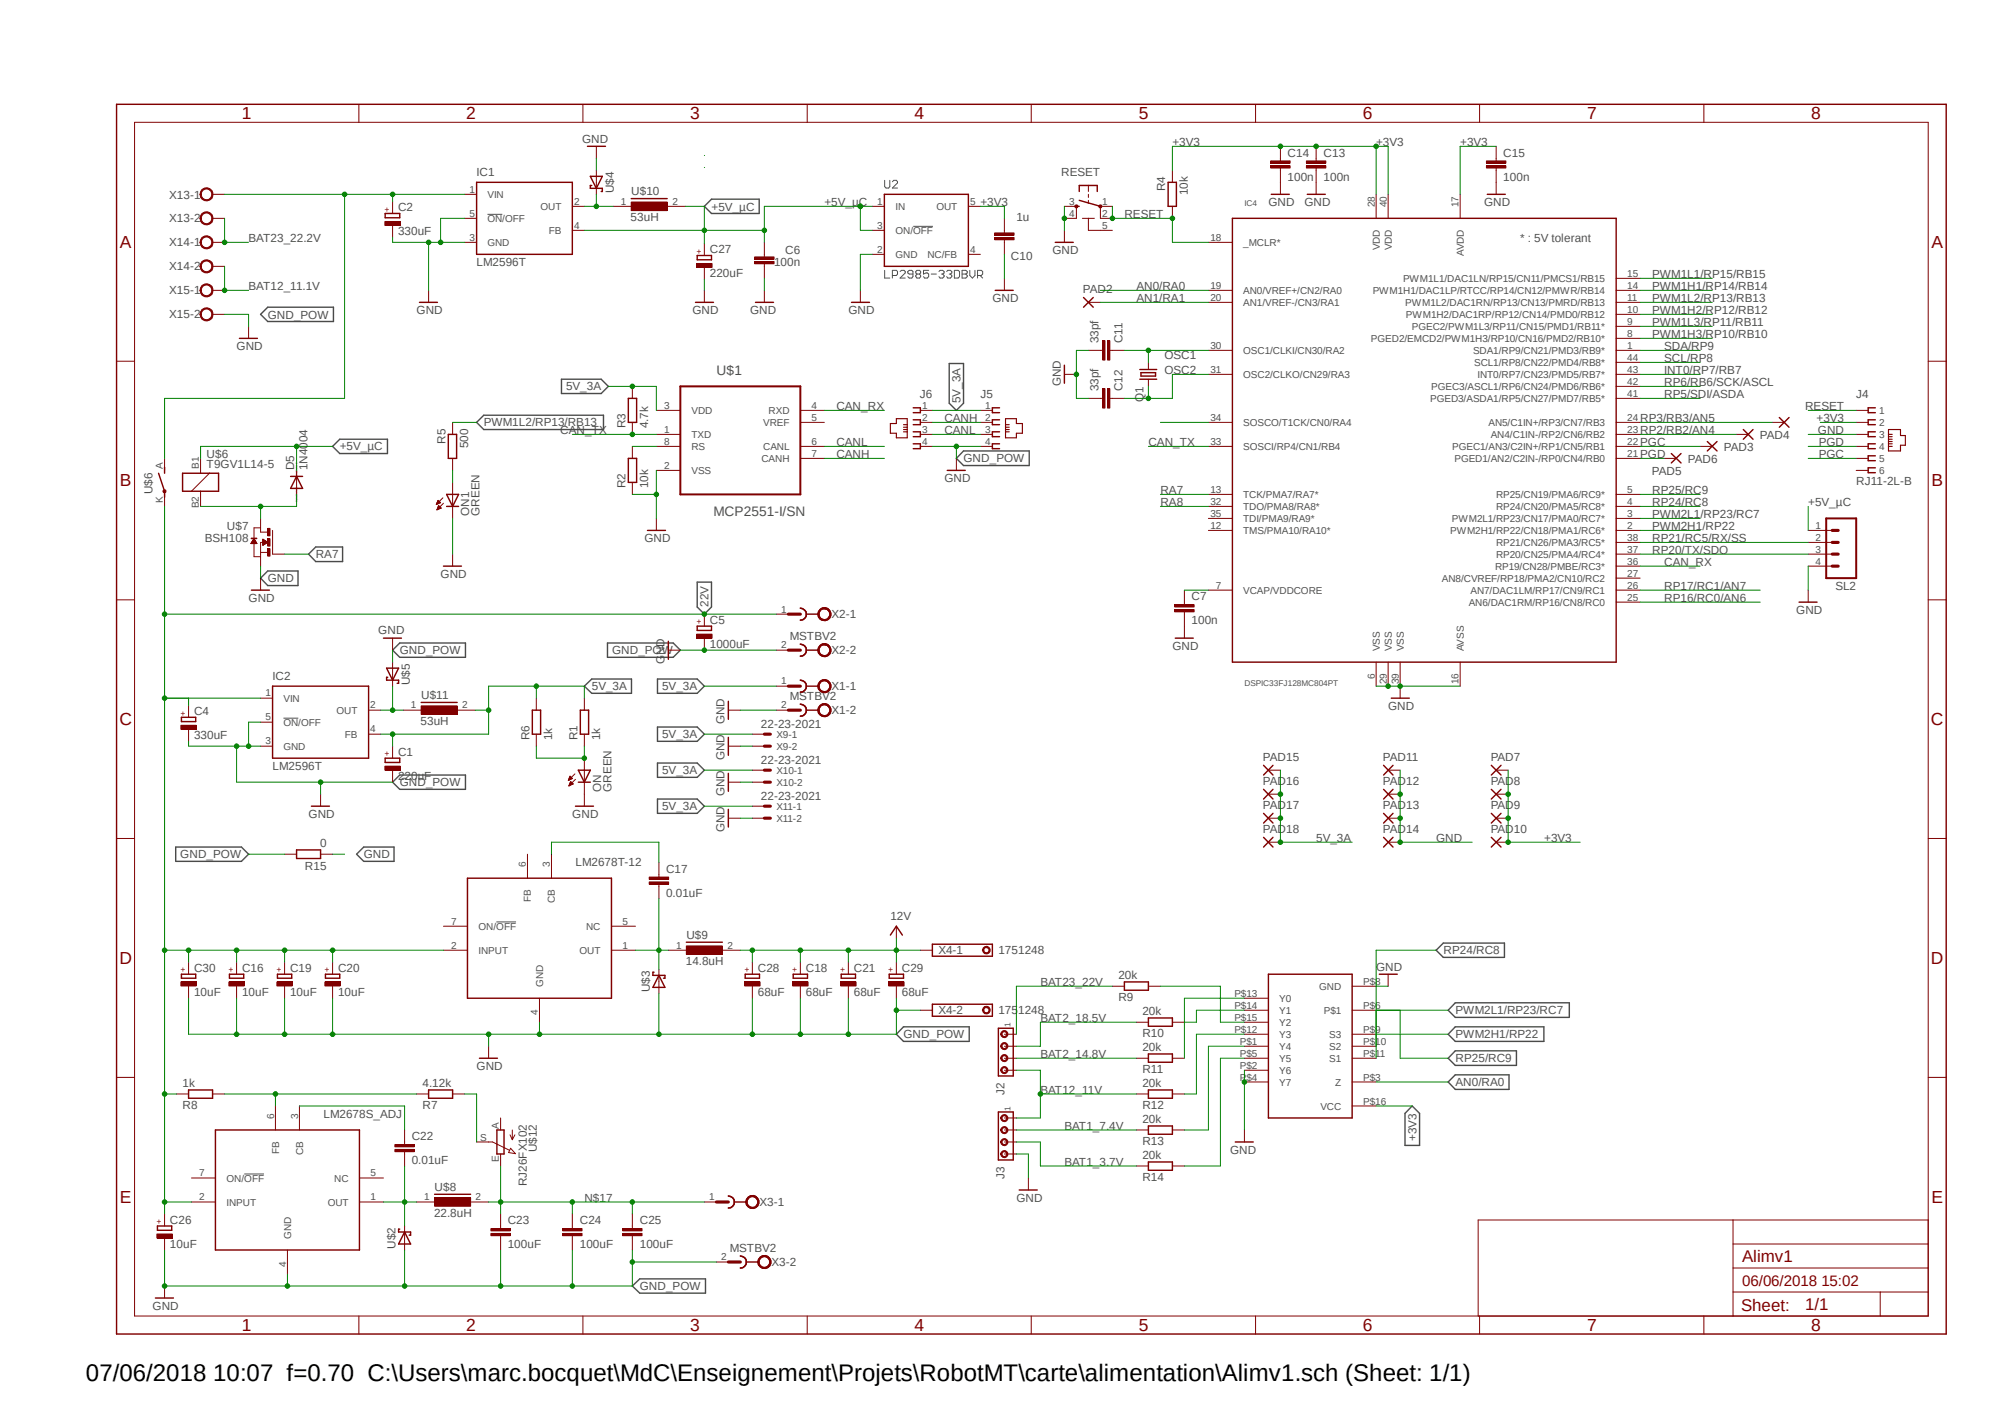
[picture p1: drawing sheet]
<svg xmlns="http://www.w3.org/2000/svg" width="297mm" height="210mm" viewBox="0 0 297 210" stroke-linecap="round" stroke-linejoin="round" font-family="sans-serif">
<defs><g id="words">
<text font-size="3.6" x="12.7" y="204.6">07/06/2018 10:07 f=0.70 C:\Users\marc.bocquet\MdC\Enseignement\Projets\RobotMT\carte\alimentation\Alimv1.sch (Sheet: 1/1)</text>
<g font-size="2.6" fill="#800000">
<text x="35.8" y="17.7">1</text>
<text x="69" y="17.7">2</text>
<text x="102.2" y="17.7">3</text>
<text x="135.5" y="17.7">4</text>
<text x="168.7" y="17.7">5</text>
<text x="201.9" y="17.7">6</text>
<text x="235.1" y="17.7">7</text>
<text x="268.3" y="17.7">8</text>
<text x="17.8" y="36.7">A</text>
<text x="286.1" y="36.7">A</text>
<text x="17.8" y="72.1">B</text>
<text x="286.1" y="72.1">B</text>
<text x="17.7" y="107.4">C</text>
<text x="286" y="107.4">C</text>
<text x="17.7" y="142.8">D</text>
<text x="286" y="142.8">D</text>
<text x="17.8" y="178.1">E</text>
<text x="286.1" y="178.1">E</text>
<text x="35.8" y="197.2">1</text>
<text x="69" y="197.2">2</text>
<text x="102.2" y="197.2">3</text>
<text x="135.5" y="197.2">4</text>
<text x="168.7" y="197.2">5</text>
<text x="201.9" y="197.2">6</text>
<text x="235.1" y="197.2">7</text>
<text x="268.3" y="197.2">8</text>
</g>
<g font-size="2.5" fill="#800000">
<text x="258.1" y="186.9">Alimv1</text>
<text x="257.9" y="194.1">Sheet:</text>
<text x="267.4" y="194.1">1/1</text>
</g>
<text font-size="2.2" fill="#800000" x="258.1" y="190.5">06/06/2018 15:02</text>
<g font-size="2" fill="#505050">
<text x="106.2" y="55.5">U$1</text>
<text x="105.7" y="76.4">MCP2551-I/SN</text>
</g>
<g font-size="1.7" fill="#505050">
<text x="86.2" y="21.1">GND</text>
<text x="173.7" y="21.7">+3V3</text>
<text x="190.8" y="23.2">C14</text>
<text x="196.1" y="23.2">C13</text>
<text x="203.9" y="21.7">+3V3</text>
<text x="216.3" y="21.7">+3V3</text>
<text x="222.7" y="23.2">C15</text>
<text x="25.1" y="29.4">X13-1</text>
<text x="70.6" y="26.1">IC1</text>
<text x="90.9" y="28.6" transform="rotate(-90 90.9 28.6)">U$4</text>
<text x="93.5" y="29">U$10</text>
<text x="157.2" y="26.1">RESET</text>
<text x="172.6" y="28.4" transform="rotate(-90 172.6 28.4)">R4</text>
<text x="176" y="29" transform="rotate(-90 176 29)">10k</text>
<text x="190.8" y="26.8">100n</text>
<text x="196.1" y="26.8">100n</text>
<text x="222.7" y="26.8">100n</text>
<text x="25.1" y="32.9">X13-2</text>
<text x="36.8" y="35.9">BAT23_22.2V</text>
<text x="59" y="34.8">330uF</text>
<text x="59" y="31.3">C2</text>
<text x="93.4" y="32.7">53uH</text>
<text x="105.4" y="31.2">+5V_µC</text>
<text x="122.1" y="30.6">+5V_µC</text>
<text x="145.2" y="30.6">+3V3</text>
<text x="150.6" y="32.8">1u</text>
<text x="166.6" y="32.3">RESET</text>
<text x="187.9" y="30.6">GND</text>
<text x="193.2" y="30.6">GND</text>
<text x="219.9" y="30.6">GND</text>
<text x="225.2" y="35.9">* : 5V tolerant</text>
<text x="25.1" y="36.5">X14-1</text>
<text x="25.1" y="40">X14-2</text>
<text x="70.6" y="39.5">LM2596T</text>
<text x="105.2" y="41.1">220uF</text>
<text x="105.2" y="37.5">C27</text>
<text x="114.7" y="39.5">100n</text>
<text x="116.3" y="37.7">C6</text>
<text x="149.8" y="38.5">C10</text>
<text x="155.9" y="37.7">GND</text>
<text x="244.8" y="41.2">PWM1L1/RP15/RB15</text>
<text x="25.1" y="43.6">X15-1</text>
<text x="25.1" y="47.2">X15-2</text>
<text x="36.8" y="43">BAT12_11.1V</text>
<text x="39.7" y="47.2">GND_POW</text>
<text x="61.7" y="46.6">GND</text>
<text x="102.6" y="46.6">GND</text>
<text x="111.1" y="46.6">GND</text>
<text x="125.7" y="46.6">GND</text>
<text x="147" y="44.8">GND</text>
<text x="160.4" y="43.5">PAD2</text>
<text x="168.4" y="44.8">AN1/RA1</text>
<text x="168.4" y="43">AN0/RA0</text>
<text x="244.8" y="44.8">PWM1L2/RP13/RB13</text>
<text x="244.8" y="43">PWM1H1/RP14/RB14</text>
<text x="244.8" y="46.6">PWM1H2/RP12/RB12</text>
<text x="35" y="51.9">GND</text>
<text x="162.7" y="50.8" transform="rotate(-90 162.7 50.8)">33pf</text>
<text x="166.3" y="50.8" transform="rotate(-90 166.3 50.8)">C11</text>
<text x="172.5" y="53.1">OSC1</text>
<text x="244.8" y="48.3">PWM1L3/RP11/RB11</text>
<text x="244.8" y="50.1">PWM1H3/RP10/RB10</text>
<text x="246.5" y="53.7">SCL/RP8</text>
<text x="246.5" y="51.9">SDA/RP9</text>
<text x="83.9" y="57.8">5V_3A</text>
<text x="136.3" y="59">J6</text>
<text x="142.3" y="59.7" transform="rotate(-90 142.3 59.7)">5V_3A</text>
<text x="145.2" y="59">J5</text>
<text x="157.1" y="57.2" transform="rotate(-90 157.1 57.2)">GND</text>
<text x="162.7" y="58" transform="rotate(-90 162.7 58)">33pf</text>
<text x="166.3" y="58" transform="rotate(-90 166.3 58)">C12</text>
<text x="169.4" y="59.6" transform="rotate(-90 169.4 59.6)">Q1</text>
<text x="172.5" y="55.5">OSC2</text>
<text x="246.5" y="59">RP5/SDI/ASDA</text>
<text x="246.5" y="57.2">RP6/RB6/SCK/ASCL</text>
<text x="246.5" y="55.5">INT0/RP7/RB7</text>
<text x="275" y="59">J4</text>
<text x="66" y="65.7" transform="rotate(-90 66 65.7)">R5</text>
<text x="71.7" y="63.2">PWM1L2/RP13/RB13</text>
<text x="83" y="64.3">CAN_TX</text>
<text x="92.7" y="63.5" transform="rotate(-90 92.7 63.5)">R3</text>
<text x="96" y="63.5" transform="rotate(-90 96 63.5)">4.7k</text>
<text x="123.9" y="60.8">CAN_RX</text>
<text x="139.9" y="64.3">CANL</text>
<text x="139.9" y="62.6">CANH</text>
<text x="243" y="62.6">RP3/RB3/AN5</text>
<text x="243" y="64.3">RP2/RB2/AN4</text>
<text x="260.7" y="65.1">PAD4</text>
<text x="267.4" y="60.8">RESET</text>
<text x="269.1" y="62.6">+3V3</text>
<text x="269.3" y="64.3">GND</text>
<text x="30.6" y="69.4">T9GV1L14-5</text>
<text x="30.6" y="67.9">U$6</text>
<text x="43.6" y="69.7" transform="rotate(-90 43.6 69.7)">D5</text>
<text x="45.5" y="69.7" transform="rotate(-90 45.5 69.7)">1N4004</text>
<text x="50.3" y="66.7">+5V_µC</text>
<text x="69.3" y="66.4" transform="rotate(-90 69.3 66.4)">500</text>
<text x="123.9" y="66.1">CANL</text>
<text x="123.9" y="67.9">CANH</text>
<text x="139.9" y="71.5">GND</text>
<text x="142.7" y="68.5">GND_POW</text>
<text x="170.1" y="66.1">CAN_TX</text>
<text x="243" y="67.9">PGD</text>
<text x="243" y="66.1">PGC</text>
<text x="244.7" y="70.4">PAD5</text>
<text x="250.1" y="68.6">PAD6</text>
<text x="255.4" y="66.8">PAD3</text>
<text x="269.4" y="66.1">PGD</text>
<text x="269.4" y="67.9">PGC</text>
<text x="275" y="71.8">RJ11-2L-B</text>
<text x="22.6" y="73.2" transform="rotate(-90 22.6 73.2)">U$6</text>
<text x="69.5" y="76.4" transform="rotate(-90 69.5 76.4)">ON1</text>
<text x="71" y="76.4" transform="rotate(-90 71 76.4)">GREEN</text>
<text x="92.7" y="72.3" transform="rotate(-90 92.7 72.3)">R2</text>
<text x="96" y="72.3" transform="rotate(-90 96 72.3)">10k</text>
<text x="171.9" y="73.2">RA7</text>
<text x="171.9" y="75">RA8</text>
<text x="244.8" y="76.8">PWM2L1/RP23/RC7</text>
<text x="244.8" y="73.2">RP25/RC9</text>
<text x="244.8" y="75">RP24/RC8</text>
<text x="267.9" y="75">+5V_µC</text>
<text x="30.3" y="80.3">BSH108</text>
<text x="33.6" y="78.6">U$7</text>
<text x="46.8" y="82.7">RA7</text>
<text x="95.5" y="80.3">GND</text>
<text x="244.8" y="80.3">RP21/RC5/RX/SS</text>
<text x="244.8" y="82.1">RP20/TX/SDO</text>
<text x="244.8" y="78.6">PWM2H1/RP22</text>
<text x="246.5" y="83.9">CAN_RX</text>
<text x="36.8" y="89.2">GND</text>
<text x="39.7" y="86.3">GND</text>
<text x="65.3" y="85.6">GND</text>
<text x="105" y="89.9" transform="rotate(-90 105 89.9)">22V</text>
<text x="176.5" y="88.9">C7</text>
<text x="246.5" y="87.4">RP17/RC1/AN7</text>
<text x="246.5" y="89.2">RP16/RC0/AN6</text>
<text x="271.9" y="87.4">SL2</text>
<text x="56" y="94">GND</text>
<text x="105.2" y="96">1000uF</text>
<text x="105.2" y="92.4">C5</text>
<text x="117" y="94.9">MSTBV2</text>
<text x="123.2" y="91.6">X2-1</text>
<text x="176.5" y="92.5">100n</text>
<text x="266.1" y="91">GND</text>
<text x="40.4" y="100.8">IC2</text>
<text x="59.2" y="96.9">GND_POW</text>
<text x="60.7" y="101.5" transform="rotate(-90 60.7 101.5)">U$5</text>
<text x="90.7" y="96.9">GND_POW</text>
<text x="98.5" y="98.4" transform="rotate(-90 98.5 98.4)">GND</text>
<text x="123.2" y="96.9">X2-2</text>
<text x="173.7" y="96.3">GND</text>
<text x="28.7" y="105.9">C4</text>
<text x="62.3" y="107.4">53uH</text>
<text x="62.4" y="103.6">U$11</text>
<text x="87.7" y="102.3">5V_3A</text>
<text x="98.1" y="102.3">5V_3A</text>
<text x="107.4" y="107.3" transform="rotate(-90 107.4 107.3)">GND</text>
<text x="112.7" y="107.8">22-23-2021</text>
<text x="117" y="103.8">MSTBV2</text>
<text x="123.2" y="102.3">X1-1</text>
<text x="123.2" y="105.8">X1-2</text>
<text x="205.7" y="105.2">GND</text>
<text x="28.7" y="109.5">330uF</text>
<text x="59" y="112">C1</text>
<text x="78.4" y="109.6" transform="rotate(-90 78.4 109.6)">R6</text>
<text x="81.8" y="109.6" transform="rotate(-90 81.8 109.6)">1k</text>
<text x="85.6" y="109.6" transform="rotate(-90 85.6 109.6)">R1</text>
<text x="88.9" y="109.6" transform="rotate(-90 88.9 109.6)">1k</text>
<text x="98.1" y="109.3">5V_3A</text>
<text x="107.4" y="112.6" transform="rotate(-90 107.4 112.6)">GND</text>
<text x="112.7" y="113.1">22-23-2021</text>
<text x="187.1" y="112.8">PAD15</text>
<text x="204.9" y="112.8">PAD11</text>
<text x="220.8" y="112.8">PAD7</text>
<text x="40.4" y="114.1">LM2596T</text>
<text x="59" y="115.5">220uF</text>
<text x="59.2" y="116.5">GND_POW</text>
<text x="89.1" y="117.3" transform="rotate(-90 89.1 117.3)">ON</text>
<text x="90.6" y="117.3" transform="rotate(-90 90.6 117.3)">GREEN</text>
<text x="98.1" y="114.7">5V_3A</text>
<text x="107.4" y="118" transform="rotate(-90 107.4 118)">GND</text>
<text x="112.7" y="118.4">22-23-2021</text>
<text x="187.1" y="116.3">PAD16</text>
<text x="187.1" y="119.9">PAD17</text>
<text x="204.9" y="116.3">PAD12</text>
<text x="204.9" y="119.9">PAD13</text>
<text x="220.8" y="116.3">PAD8</text>
<text x="220.8" y="119.9">PAD9</text>
<text x="45.7" y="121.2">GND</text>
<text x="47.4" y="125.4">0</text>
<text x="84.8" y="121.2">GND</text>
<text x="98.1" y="120">5V_3A</text>
<text x="107.4" y="123.3" transform="rotate(-90 107.4 123.3)">GND</text>
<text x="187.1" y="123.4">PAD18</text>
<text x="195" y="124.8">5V_3A</text>
<text x="204.9" y="123.4">PAD14</text>
<text x="212.8" y="124.8">GND</text>
<text x="220.8" y="123.4">PAD10</text>
<text x="228.8" y="124.8">+3V3</text>
<text x="26.7" y="127.1">GND_POW</text>
<text x="45.2" y="128.8">R15</text>
<text x="53.9" y="127.2">GND</text>
<text x="85.3" y="128.3">LM2678T-12</text>
<text x="98.7" y="129.3">C17</text>
<text x="98.7" y="132.8">0.01uF</text>
<text x="131.9" y="136.3">12V</text>
<text x="28.7" y="144">C30</text>
<text x="35.9" y="144">C16</text>
<text x="43" y="144">C19</text>
<text x="50.1" y="144">C20</text>
<text x="101.6" y="142.9">14.8uH</text>
<text x="101.7" y="139.1">U$9</text>
<text x="112.3" y="144">C28</text>
<text x="119.4" y="144">C18</text>
<text x="126.5" y="144">C21</text>
<text x="133.6" y="144">C29</text>
<text x="139" y="141.4">X4-1</text>
<text x="147.9" y="141.4">1751248</text>
<text x="203.9" y="143.8">GND</text>
<text x="213.9" y="141.4">RP24/RC8</text>
<text x="28.7" y="147.5">10uF</text>
<text x="35.9" y="147.5">10uF</text>
<text x="43" y="147.5">10uF</text>
<text x="50.1" y="147.5">10uF</text>
<text x="96.3" y="147" transform="rotate(-90 96.3 147)">U$3</text>
<text x="112.3" y="147.5">68uF</text>
<text x="119.4" y="147.5">68uF</text>
<text x="126.5" y="147.5">68uF</text>
<text x="133.6" y="147.5">68uF</text>
<text x="154.1" y="146.1">BAT23_22V</text>
<text x="165.7" y="145">20k</text>
<text x="165.7" y="148.3">R9</text>
<text x="133.9" y="153.8">GND_POW</text>
<text x="139" y="150.2">X4-2</text>
<text x="147.9" y="150.2">1751248</text>
<text x="154.1" y="151.4">BAT2_18.5V</text>
<text x="169.2" y="150.3">20k</text>
<text x="169.2" y="155.7">20k</text>
<text x="169.2" y="153.7">R10</text>
<text x="215.6" y="150.2">PWM2L1/RP23/RC7</text>
<text x="215.6" y="153.8">PWM2H1/RP22</text>
<text x="27" y="161">1k</text>
<text x="62.6" y="161">4.12k</text>
<text x="70.6" y="158.5">GND</text>
<text x="154.1" y="156.8">BAT2_14.8V</text>
<text x="169.2" y="161">20k</text>
<text x="169.2" y="159">R11</text>
<text x="215.6" y="157.4">RP25/RC9</text>
<text x="215.6" y="160.9">AN0/RA0</text>
<text x="27" y="164.3">R8</text>
<text x="47.9" y="165.6">LM2678S_ADJ</text>
<text x="62.6" y="164.3">R7</text>
<text x="148.8" y="162.2" transform="rotate(-90 148.8 162.2)">J2</text>
<text x="154.1" y="162.1">BAT12_11V</text>
<text x="157.7" y="167.4">BAT1_7.4V</text>
<text x="169.2" y="166.3">20k</text>
<text x="169.2" y="164.3">R12</text>
<text x="61" y="172.5">0.01uF</text>
<text x="61" y="168.9">C22</text>
<text x="79.5" y="170.7" transform="rotate(-90 79.5 170.7)">U$12</text>
<text x="157.7" y="172.7">BAT1_3.7V</text>
<text x="169.2" y="171.7">20k</text>
<text x="169.2" y="169.7">R13</text>
<text x="182.2" y="170.9">GND</text>
<text x="209.8" y="169" transform="rotate(-90 209.8 169)">+3V3</text>
<text x="64.4" y="176.5">U$8</text>
<text x="78.1" y="175.7" transform="rotate(-90 78.1 175.7)">RJ26FX102</text>
<text x="86.6" y="178.1">N$17</text>
<text x="112.5" y="178.7">X3-1</text>
<text x="148.8" y="174.6" transform="rotate(-90 148.8 174.6)">J3</text>
<text x="150.6" y="178.1">GND</text>
<text x="169.2" y="175">R14</text>
<text x="25.2" y="181.3">C26</text>
<text x="25.2" y="184.8">10uF</text>
<text x="58.6" y="185" transform="rotate(-90 58.6 185)">U$2</text>
<text x="64.3" y="180.2">22.8uH</text>
<text x="75.2" y="181.4">C23</text>
<text x="75.2" y="184.9">100uF</text>
<text x="85.9" y="184.9">100uF</text>
<text x="85.9" y="181.4">C24</text>
<text x="94.8" y="181.4">C25</text>
<text x="94.8" y="184.9">100uF</text>
<text x="108.1" y="185.5">MSTBV2</text>
<text x="94.8" y="191.1">GND_POW</text>
<text x="114.3" y="187.6">X3-2</text>
<text x="22.6" y="194.1">GND</text>
</g>
<g font-size="1.5" fill="#505050">
<text x="69.6" y="28.5">1</text>
<text x="72.2" y="29.3">VIN</text>
<text x="69.6" y="32.1">5</text>
<text x="69.6" y="35.6">3</text>
<text x="72.2" y="32.9">ON/OFF</text>
<text x="80.1" y="31.1">OUT</text>
<text x="81.3" y="34.7">FB</text>
<text x="85" y="30.3">2</text>
<text x="85" y="33.9">4</text>
<text x="92" y="30.3">1</text>
<text x="99.6" y="30.3">2</text>
<text x="130" y="33.9">3</text>
<text x="130" y="30.3">1</text>
<text x="132.7" y="31.1">IN</text>
<text x="132.7" y="34.7">ON/OFF</text>
<text x="138.7" y="31.1">OUT</text>
<text x="143.7" y="30.3">5</text>
<text x="158.4" y="30.3">3</text>
<text x="158.4" y="32.1">4</text>
<text x="163.3" y="30.3">1</text>
<text x="163.3" y="32.1">2</text>
<text x="163.3" y="33.9">5</text>
<text x="179.3" y="35.6">18</text>
<text x="203.7" y="30.7" transform="rotate(-90 203.7 30.7)">28</text>
<text x="205.4" y="30.7" transform="rotate(-90 205.4 30.7)">40</text>
<text x="216.1" y="30.7" transform="rotate(-90 216.1 30.7)">17</text>
<text x="72.2" y="36.4">GND</text>
<text x="130" y="37.4">2</text>
<text x="132.7" y="38.2">GND</text>
<text x="137.4" y="38.2">NC/FB</text>
<text x="143.7" y="37.4">4</text>
<text x="184.2" y="36.4">_MCLR*</text>
<text x="204.4" y="37.1" transform="rotate(-90 204.4 37.1)">VDD</text>
<text x="206.2" y="37.1" transform="rotate(-90 206.2 37.1)">VDD</text>
<text x="207.9" y="41.7">PWM1L1/DAC1LN/RP15/CN11/PMCS1/RB15</text>
<text x="216.9" y="37.9" transform="rotate(-90 216.9 37.9)">AVDD</text>
<text x="241.1" y="41">15</text>
<text x="179.3" y="42.8">19</text>
<text x="179.3" y="44.5">20</text>
<text x="184.2" y="43.6">AN0/VREF+/CN2/RA0</text>
<text x="184.2" y="45.3">AN1/VREF-/CN3/RA1</text>
<text x="203.4" y="43.5">PWM1H1/DAC1LP/RTCC/RP14/CN12/PMWR/RB14</text>
<text x="208.2" y="45.3">PWM1L2/DAC1RN/RP13/CN13/PMRD/RB13</text>
<text x="208.3" y="47.1">PWM1H2/DAC1RP/RP12/CN14/PMD0/RB12</text>
<text x="241.1" y="46.3">10</text>
<text x="241.1" y="44.5">11</text>
<text x="241.1" y="42.8">14</text>
<text x="179.3" y="51.6">30</text>
<text x="184.2" y="52.5">OSC1/CLKI/CN30/RA2</text>
<text x="203.1" y="50.6">PGED2/EMCD2/PWM1H3/RP10/CN16/PMD2/RB10*</text>
<text x="209.2" y="48.9">PGEC2/PWM1L3/RP11/CN15/PMD1/RB11*</text>
<text x="218.2" y="52.4">SDA1/RP9/CN21/PMD3/RB9*</text>
<text x="241.1" y="53.4">44</text>
<text x="241.1" y="51.6">1</text>
<text x="241.1" y="49.9">8</text>
<text x="241.1" y="48.1">9</text>
<text x="179.3" y="55.2">31</text>
<text x="184.2" y="56">OSC2/CLKO/CN29/RA3</text>
<text x="211.9" y="59.5">PGED3/ASDA1/RP5/CN27/PMD7/RB5*</text>
<text x="212" y="57.7">PGEC3/ASCL1/RP6/CN24/PMD6/RB6*</text>
<text x="218.4" y="54.2">SCL1/RP8/CN22/PMD4/RB8*</text>
<text x="218.9" y="56">INT0/RP7/CN23/PMD5/RB7*</text>
<text x="241.1" y="58.8">41</text>
<text x="241.1" y="57">42</text>
<text x="241.1" y="55.2">43</text>
<text x="98.4" y="60.5">3</text>
<text x="98.4" y="64.1">1</text>
<text x="98.4" y="65.9">8</text>
<text x="102.4" y="61.3">VDD</text>
<text x="102.4" y="64.9">TXD</text>
<text x="113.1" y="63.1">VREF</text>
<text x="113.9" y="61.3">RXD</text>
<text x="120.2" y="60.5">4</text>
<text x="120.2" y="62.3">5</text>
<text x="120.2" y="65.9">6</text>
<text x="136.6" y="60.5">1</text>
<text x="136.6" y="62.3">2</text>
<text x="136.6" y="64.1">3</text>
<text x="136.6" y="65.9">4</text>
<text x="146" y="60.5">1</text>
<text x="146" y="62.3">2</text>
<text x="146" y="64.1">3</text>
<text x="146" y="65.9">4</text>
<text x="179.3" y="65.9">33</text>
<text x="179.3" y="62.3">34</text>
<text x="184.2" y="63.1">SOSCO/T1CK/CN0/RA4</text>
<text x="220.5" y="63.1">AN5/C1IN+/RP3/CN7/RB3</text>
<text x="220.8" y="64.9">AN4/C1IN-/RP2/CN6/RB2</text>
<text x="241.1" y="65.9">22</text>
<text x="241.1" y="64.1">23</text>
<text x="241.1" y="62.3">24</text>
<text x="278.4" y="61.3">1</text>
<text x="278.4" y="63.1">2</text>
<text x="278.4" y="64.9">3</text>
<text x="24.1" y="69.4" transform="rotate(-90 24.1 69.4)">A</text>
<text x="29.5" y="69.4" transform="rotate(-90 29.5 69.4)">B1</text>
<text x="98.4" y="69.4">2</text>
<text x="102.4" y="66.6">RS</text>
<text x="102.4" y="70.2">VSS</text>
<text x="112.8" y="68.4">CANH</text>
<text x="113.1" y="66.6">CANL</text>
<text x="120.2" y="67.6">7</text>
<text x="184.2" y="66.6">SOSCI/RP4/CN1/RB4</text>
<text x="215.1" y="66.6">PGEC1/AN3/C2IN+/RP1/CN5/RB1</text>
<text x="215.5" y="68.4">PGED1/AN2/C2IN-/RP0/CN4/RB0</text>
<text x="241.1" y="67.6">21</text>
<text x="278.4" y="66.6">4</text>
<text x="278.4" y="68.4">5</text>
<text x="278.4" y="70.2">6</text>
<text x="24.1" y="74.5" transform="rotate(-90 24.1 74.5)">K</text>
<text x="29.5" y="75.3" transform="rotate(-90 29.5 75.3)">B2</text>
<text x="179.3" y="76.5">35</text>
<text x="179.3" y="73">13</text>
<text x="179.3" y="74.8">32</text>
<text x="184.2" y="77.3">TDI/PMA9/RA9*</text>
<text x="184.2" y="73.7">TCK/PMA7/RA7*</text>
<text x="184.2" y="75.5">TDO/PMA8/RA8*</text>
<text x="215.1" y="77.3">PWM2L1/RP23/CN17/PMA0/RC7*</text>
<text x="221.7" y="75.5">RP24/CN20/PMA5/RC8*</text>
<text x="221.7" y="73.7">RP25/CN19/PMA6/RC9*</text>
<text x="241.1" y="76.5">3</text>
<text x="241.1" y="74.8">4</text>
<text x="241.1" y="73">5</text>
<text x="179.3" y="78.3">12</text>
<text x="184.2" y="79.1">TMS/PMA10/RA10*</text>
<text x="214.8" y="79.1">PWM2H1/RP22/CN18/PMA1/RC6*</text>
<text x="221.7" y="80.9">RP21/CN26/PMA3/RC5*</text>
<text x="221.7" y="82.6">RP20/CN25/PMA4/RC4*</text>
<text x="241.1" y="80.1">38</text>
<text x="241.1" y="81.9">37</text>
<text x="241.1" y="83.7">36</text>
<text x="241.1" y="78.3">2</text>
<text x="269" y="78.3">1</text>
<text x="269" y="80.1">2</text>
<text x="269" y="81.9">3</text>
<text x="269" y="83.7">4</text>
<text x="180.1" y="87.2">7</text>
<text x="184.2" y="88">VCAP/VDDCORE</text>
<text x="213.6" y="86.2">AN8/CVREF/RP18/PMA2/CN10/RC2</text>
<text x="217.6" y="89.7">AN6/DAC1RM/RP16/CN8/RC0</text>
<text x="217.8" y="88">AN7/DAC1LM/RP17/CN9/RC1</text>
<text x="221.5" y="84.4">RP19/CN28/PMBE/RC3*</text>
<text x="241.1" y="87.2">26</text>
<text x="241.1" y="85.4">27</text>
<text x="241.1" y="89">25</text>
<text x="115.7" y="90.8">1</text>
<text x="115.7" y="96.1">2</text>
<text x="115.7" y="101.4">1</text>
<text x="203.7" y="100.5" transform="rotate(-90 203.7 100.5)">6</text>
<text x="204.4" y="96.5" transform="rotate(-90 204.4 96.5)">VSS</text>
<text x="205.4" y="101.3" transform="rotate(-90 205.4 101.3)">29</text>
<text x="206.2" y="96.5" transform="rotate(-90 206.2 96.5)">VSS</text>
<text x="207.2" y="101.3" transform="rotate(-90 207.2 101.3)">39</text>
<text x="208" y="96.5" transform="rotate(-90 208 96.5)">VSS</text>
<text x="216.1" y="101.3" transform="rotate(-90 216.1 101.3)">16</text>
<text x="216.9" y="96.5" transform="rotate(-90 216.9 96.5)">AVSS</text>
<text x="39.3" y="103.2">1</text>
<text x="39.3" y="106.7">5</text>
<text x="42" y="104">VIN</text>
<text x="42" y="107.5">ON/OFF</text>
<text x="49.9" y="105.7">OUT</text>
<text x="54.9" y="104.9">2</text>
<text x="60.9" y="104.9">1</text>
<text x="68.5" y="104.9">2</text>
<text x="115.7" y="104.9">2</text>
<text x="39.3" y="110.3">3</text>
<text x="42" y="111.1">GND</text>
<text x="51.1" y="109.3">FB</text>
<text x="54.9" y="108.5">4</text>
<text x="115" y="109.3">X9-1</text>
<text x="115" y="111.1">X9-2</text>
<text x="115" y="114.6">X10-1</text>
<text x="115" y="116.4">X10-2</text>
<text x="115" y="120">X11-1</text>
<text x="115" y="121.8">X11-2</text>
<text x="77.9" y="128.4" transform="rotate(-90 77.9 128.4)">6</text>
<text x="81.4" y="128.4" transform="rotate(-90 81.4 128.4)">3</text>
<text x="66.8" y="136.9">7</text>
<text x="70.9" y="137.7">ON/OFF</text>
<text x="78.7" y="133.6" transform="rotate(-90 78.7 133.6)">FB</text>
<text x="82.2" y="133.8" transform="rotate(-90 82.2 133.8)">CB</text>
<text x="86.8" y="137.7">NC</text>
<text x="92.2" y="136.9">5</text>
<text x="66.8" y="140.5">2</text>
<text x="70.9" y="141.3">INPUT</text>
<text x="85.8" y="141.3">OUT</text>
<text x="92.2" y="140.5">1</text>
<text x="100.2" y="140.5">1</text>
<text x="107.8" y="140.5">2</text>
<text x="80.5" y="146.2" transform="rotate(-90 80.5 146.2)">GND</text>
<text x="182.9" y="147.6">P$13</text>
<text x="182.9" y="149.4">P$14</text>
<text x="189.5" y="148.4">Y0</text>
<text x="195.4" y="146.6">GND</text>
<text x="202" y="145.8">P$8</text>
<text x="202" y="149.4">P$6</text>
<text x="79.7" y="150.3" transform="rotate(-90 79.7 150.3)">4</text>
<text x="182.9" y="151.2">P$15</text>
<text x="182.9" y="153">P$12</text>
<text x="183.7" y="154.7">P$1</text>
<text x="189.5" y="150.2">Y1</text>
<text x="189.5" y="151.9">Y2</text>
<text x="189.5" y="153.7">Y3</text>
<text x="189.5" y="155.5">Y4</text>
<text x="196.1" y="150.2">P$1</text>
<text x="196.9" y="155.5">S2</text>
<text x="196.9" y="153.7">S3</text>
<text x="202" y="154.7">P$10</text>
<text x="202" y="153">P$9</text>
<text x="183.7" y="156.5">P$5</text>
<text x="183.7" y="158.3">P$2</text>
<text x="183.7" y="160.1">P$4</text>
<text x="189.5" y="157.3">Y5</text>
<text x="189.5" y="159">Y6</text>
<text x="189.5" y="160.8">Y7</text>
<text x="196.9" y="157.3">S1</text>
<text x="197.8" y="160.8">Z</text>
<text x="202" y="156.5">P$11</text>
<text x="202" y="160.1">P$3</text>
<text x="40.6" y="165.8" transform="rotate(-90 40.6 165.8)">6</text>
<text x="44.2" y="165.8" transform="rotate(-90 44.2 165.8)">3</text>
<text x="73.9" y="167.2" transform="rotate(-90 73.9 167.2)">A</text>
<text x="195.6" y="164.4">VCC</text>
<text x="202" y="163.6">P$16</text>
<text x="41.4" y="170.9" transform="rotate(-90 41.4 170.9)">FB</text>
<text x="44.9" y="171.1" transform="rotate(-90 44.9 171.1)">CB</text>
<text x="71.2" y="169">S</text>
<text x="73.9" y="172.2" transform="rotate(-90 73.9 172.2)">E</text>
<text x="29.5" y="174.2">7</text>
<text x="29.5" y="177.8">2</text>
<text x="33.6" y="175">ON/OFF</text>
<text x="33.6" y="178.6">INPUT</text>
<text x="48.6" y="178.6">OUT</text>
<text x="49.5" y="175">NC</text>
<text x="54.9" y="174.2">5</text>
<text x="54.9" y="177.8">1</text>
<text x="62.8" y="177.8">1</text>
<text x="70.4" y="177.8">2</text>
<text x="105.1" y="177.8">1</text>
<text x="43.1" y="183.6" transform="rotate(-90 43.1 183.6)">GND</text>
<text x="42.4" y="187.6" transform="rotate(-90 42.4 187.6)">4</text>
<text x="106.8" y="186.7">2</text>
</g>
<g font-size="1.2" fill="#800000">
<text x="57.7" y="31.4" transform="rotate(-90 57.7 31.4)">+</text>
<text x="104" y="37.6" transform="rotate(-90 104 37.6)">+</text>
<text x="104" y="92.5" transform="rotate(-90 104 92.5)">+</text>
<text x="27.5" y="106" transform="rotate(-90 27.5 106)">+</text>
<text x="57.7" y="112" transform="rotate(-90 57.7 112)">+</text>
<text x="27.5" y="144" transform="rotate(-90 27.5 144)">+</text>
<text x="34.6" y="144" transform="rotate(-90 34.6 144)">+</text>
<text x="41.7" y="144" transform="rotate(-90 41.7 144)">+</text>
<text x="48.8" y="144" transform="rotate(-90 48.8 144)">+</text>
<text x="111.1" y="144" transform="rotate(-90 111.1 144)">+</text>
<text x="118.1" y="144" transform="rotate(-90 118.1 144)">+</text>
<text x="125.3" y="144" transform="rotate(-90 125.3 144)">+</text>
<text x="132.4" y="144" transform="rotate(-90 132.4 144)">+</text>
<text x="24" y="181.4" transform="rotate(-90 24 181.4)">+</text>
</g>
<g font-size="1.2" fill="#505050">
<text x="184.4" y="30.6">IC4</text>
<text x="184.4" y="101.6">DSPIC33FJ128MC804PT</text>
<text x="149.7" y="152.1" transform="rotate(-90 149.7 152.1)">1</text>
<text x="149.7" y="164.5" transform="rotate(-90 149.7 164.5)">1</text>
</g>
<g font-size=".4" fill="#800080">
<text x="44.1" y="70.8" transform="rotate(-90 44.1 70.8)">SpiceOrder 2</text>
<text x="44.1" y="74.4" transform="rotate(-90 44.1 74.4)">SpiceOrder 1</text>
</g>
</g></defs>
<path d="M16.9 15.2l271.7 182.8M288.6 15.2l-271.7 182.8" fill="none" stroke="#fff" stroke-width=".15"/>
<g fill="none" stroke="#505050" stroke-width=".15">
<path d="M72.2 31.7h2.2M131.1 26.7v.9l.2 .3h.4l.1-.3v-.9M132.2 26.9l.2-.2h.4l.2 .4-.8 .8h.8M135.3 33.5h2.9M131.1 40v1.2h.7M132.2 40.8h.6l.2-.2v-.4l-.2-.2h-.6v1.2M133.3 40.2l.3-.2h.3l.2 .2v.2l-.8 .8h.8M135.3 40.6h-.6l-.2-.2v-.2l.2-.2h.4l.2 .2v.8l-.2 .2h-.4l-.2-.2M135.8 40.6l-.1 .2 .1 .4h.4l.2-.2-.2-.4M135.8 40.6l-.1-.2v-.2l.1-.2h.4l.2 .2v.2l-.2 .2M135.8 40.6h.4M137.6 40h-.8v.6l.4-.2 .4 .2v.4l-.2 .2h-.4l-.2-.2"/>
<path d="M138 40.6h.7M139.1 40.2l.2-.2h.4l.2 .2v.2l-.2 .2M139.5 40.6h.2M139.7 40.6l.2 .2v.2l-.2 .2h-.4l-.2-.2M140.2 40.2l.2-.2h.4l.2 .2v.2l-.2 .2M140.6 40.6h.2M140.8 40.6l.2 .2v.2l-.2 .2h-.4l-.2-.2M141.4 40h.5l.3 .2v.8l-.3 .2h-.5zM142.5 40h.6l.2 .2v.2l-.2 .2 .2 .2v.2l-.2 .2h-.6zM142.5 40.6h.6M143.7 40v.8l.4 .4 .3-.4v-.8M144.8 40.8h.6l.2-.2v-.4l-.2-.2h-.6v1.2"/>
<path d="M145.2 40.8l.4 .4M42 106.4h2.2M73.5 136.6h3M36.2 173.9h2.9"/>
</g>
<g fill="none" stroke="#505050" stroke-width=".21">
<path d="M104.3 30.6l1.1-1.1h7.1v2.1h-7.1zM38.6 46.6l1.1-1.1h9.7v2.1h-9.7zM83.2 56.2h5.9l1 1-1 1.1h-5.9zM140.6 53.8h2.1v5.9l-1 1.1-1.1-1.1zM49.3 66.1l1-1h7.1v2.1h-7.1zM71.7 61.5h17.7v2.1h-17.7l-1.1-1zM142.7 66.8h9.8v2.2h-9.8l-1-1.1zM39.7 84.6h4.5v2.1h-4.5l-1.1-1.1zM45.7 82.1l1.1-1.1h4v2.2h-4zM58.2 96.3l1-1.1h9.8v2.2h-9.8zM90 95.2h9.7l1.1 1.1-1.1 1.1h-9.7zM103.3 86.2h2.1v3.7l-1.1 1.1-1-1.1z"/>
<path d="M58.2 115.9l1-1.1h9.8v2.1h-9.8zM86.6 101.6l1.1-1h5.9v2.1h-5.9zM97.4 107.7h5.9l1 1.1-1 1h-5.9zM97.4 100.6h5.9l1 1-1 1.1h-5.9zM97.4 113h5.9l1 1.1-1 1h-5.9zM97.4 118.4h5.9l1 1-1 1.1h-5.9zM26 125.5h9.8l1 1-1 1.1h-9.8zM52.8 126.5l1.1-1h4.5v2.1h-4.5zM133.9 152.1h9.7v2.2h-9.7l-1.1-1.1zM212.8 140.8l1-1.1h9.1v2.1h-9.1zM215.6 155.7h9.1v2.1h-9.1l-1.1-1zM215.6 159.2h8v2.2h-8l-1.1-1.1z"/>
<path d="M215.6 148.5h16.9v2.2h-16.9l-1.1-1.1zM215.6 152.1h13.1v2.2h-13.1l-1.1-1.1zM209.2 163.8l1.1 1.1v4.8h-2.2v-4.8zM93.7 190.5l1.1-1.1h9.7v2.2h-9.7z"/>
</g>
<path d="M70.6 27h14.2v10.7h-14.2z" fill="none" stroke="#800000" stroke-width=".21"/>
<path d="M68.8 28.8h1.8M68.8 32.3h1.8M68.8 35.9h1.8M84.8 30.6h1.8M84.8 34.1h1.8M111.5 108.8h1.7M111.5 110.5h1.7M111.5 114.1h1.7M111.5 115.9h1.7M111.5 119.4h1.7M111.5 121.2h1.7" fill="none" stroke="#800000" stroke-width=".15"/>
<path d="M113.2 108.8h.9M113.2 110.5h.9M113.2 114.1h.9M113.2 115.9h.9M113.2 119.4h.9M113.2 121.2h.9" fill="none" stroke="#800000" stroke-width=".47"/>
<path d="M29.9 28.1a.97 .97 0 0 1 1.5 .2 .97 .97 0 0 1-.5 1.4 .97 .97 0 0 1-1.3-.9h.2a.79 .79 0 0 1 1.1-.8 .79 .79 0 0 1 .3 1.3 .79 .79 0 0 1-1.3-.2l-.1-.3h-.2z" fill-rule="evenodd" fill="#800000"/>
<path d="M29.9 28.1a.97 .97 0 0 1 1.5 .2 .97 .97 0 0 1-.5 1.4 .97 .97 0 0 1-1.3-.9h.2a.79 .79 0 0 1 1.1-.8 .79 .79 0 0 1 .3 1.3 .79 .79 0 0 1-1.3-.2l-.1-.3h-.2zM31.5 28.8h1.8" fill="none" stroke="#800000" stroke-width=".15"/>
<path d="M29.9 31.6a.97 .97 0 0 1 1.5 .2 .97 .97 0 0 1-.5 1.5 .97 .97 0 0 1-1.3-1h.2a.79 .79 0 0 1 1.1-.7 .79 .79 0 0 1 .3 1.3 .79 .79 0 0 1-1.3-.2l-.1-.4h-.2z" fill-rule="evenodd" fill="#800000"/>
<path d="M29.9 31.6a.97 .97 0 0 1 1.5 .2 .97 .97 0 0 1-.5 1.5 .97 .97 0 0 1-1.3-1h.2a.79 .79 0 0 1 1.1-.7 .79 .79 0 0 1 .3 1.3 .79 .79 0 0 1-1.3-.2l-.1-.4h-.2zM31.5 32.3h1.8" fill="none" stroke="#800000" stroke-width=".15"/>
<path d="M29.9 35.2a.97 .97 0 0 1 1.5 .2 .97 .97 0 0 1-.5 1.4 .97 .97 0 0 1-1.3-.9h.2a.79 .79 0 0 1 1.1-.8 .79 .79 0 0 1 .3 1.3 .79 .79 0 0 1-1.3-.2l-.1-.3h-.2z" fill-rule="evenodd" fill="#800000"/>
<path d="M29.9 35.2a.97 .97 0 0 1 1.5 .2 .97 .97 0 0 1-.5 1.4 .97 .97 0 0 1-1.3-.9h.2a.79 .79 0 0 1 1.1-.8 .79 .79 0 0 1 .3 1.3 .79 .79 0 0 1-1.3-.2l-.1-.3h-.2zM31.5 35.9h1.8" fill="none" stroke="#800000" stroke-width=".15"/>
<path d="M29.9 38.7a.97 .97 0 0 1 1.5 .3 .97 .97 0 0 1-.5 1.4 .97 .97 0 0 1-1.3-.9h.2a.79 .79 0 0 1 1.1-.8 .79 .79 0 0 1 .3 1.3 .79 .79 0 0 1-1.3-.2l-.1-.3h-.2z" fill-rule="evenodd" fill="#800000"/>
<path d="M29.9 38.7a.97 .97 0 0 1 1.5 .3 .97 .97 0 0 1-.5 1.4 .97 .97 0 0 1-1.3-.9h.2a.79 .79 0 0 1 1.1-.8 .79 .79 0 0 1 .3 1.3 .79 .79 0 0 1-1.3-.2l-.1-.3h-.2zM31.5 39.5h1.8" fill="none" stroke="#800000" stroke-width=".15"/>
<path d="M29.9 42.3a.97 .97 0 0 1 1.5 .2 .97 .97 0 0 1-.5 1.4 .97 .97 0 0 1-1.3-.9h.2a.79 .79 0 0 1 1.1-.7 .79 .79 0 0 1 .3 1.2 .79 .79 0 0 1-1.3-.2l-.1-.3h-.2z" fill-rule="evenodd" fill="#800000"/>
<path d="M29.9 42.3a.97 .97 0 0 1 1.5 .2 .97 .97 0 0 1-.5 1.4 .97 .97 0 0 1-1.3-.9h.2a.79 .79 0 0 1 1.1-.7 .79 .79 0 0 1 .3 1.2 .79 .79 0 0 1-1.3-.2l-.1-.3h-.2zM31.5 43h1.8" fill="none" stroke="#800000" stroke-width=".15"/>
<path d="M29.9 45.8a.97 .97 0 0 1 1.5 .3 .97 .97 0 0 1-.5 1.4 .97 .97 0 0 1-1.3-.9h.2a.79 .79 0 0 1 1.1-.8 .79 .79 0 0 1 .3 1.3 .79 .79 0 0 1-1.3-.2l-.1-.3h-.2z" fill-rule="evenodd" fill="#800000"/>
<path d="M29.9 45.8a.97 .97 0 0 1 1.5 .3 .97 .97 0 0 1-.5 1.4 .97 .97 0 0 1-1.3-.9h.2a.79 .79 0 0 1 1.1-.8 .79 .79 0 0 1 .3 1.3 .79 .79 0 0 1-1.3-.2l-.1-.3h-.2zM31.5 46.6h1.8" fill="none" stroke="#800000" stroke-width=".15"/>
<path d="M147.9 152.3h2.2v7.1h-2.2z" fill="none" stroke="#800000" stroke-width=".21"/>
<path d="M148.3 152.9l.3-.2a.53 .53 0 0 1 .7 .5 .53 .53 0 0 1-.7 .5l-.3-.2-.1-.3h.2l.2-.3a.36 .36 0 0 1 .4 0 .36 .36 0 0 1 .1 .4l-.1 .2a.37 .37 0 0 1-.6-.3h-.2z" fill-rule="evenodd" fill="#800000"/>
<path d="M148.3 152.9l.3-.2a.53 .53 0 0 1 .7 .5 .53 .53 0 0 1-.7 .5l-.3-.2-.1-.3h.2l.2-.3a.36 .36 0 0 1 .4 0 .36 .36 0 0 1 .1 .4l-.1 .2a.37 .37 0 0 1-.6-.3h-.2z" fill="none" stroke="#800000" stroke-width=".15"/>
<path d="M148.3 154.7l.3-.2a.53 .53 0 0 1 .7 .5 .53 .53 0 0 1-.7 .4l-.3-.2-.1-.2h.2l.2-.4a.36 .36 0 0 1 .4 .1 .36 .36 0 0 1 .1 .4l-.1 .1a.37 .37 0 0 1-.6-.2h-.2z" fill-rule="evenodd" fill="#800000"/>
<path d="M148.3 154.7l.3-.2a.53 .53 0 0 1 .7 .5 .53 .53 0 0 1-.7 .4l-.3-.2-.1-.2h.2l.2-.4a.36 .36 0 0 1 .4 .1 .36 .36 0 0 1 .1 .4l-.1 .1a.37 .37 0 0 1-.6-.2h-.2z" fill="none" stroke="#800000" stroke-width=".15"/>
<path d="M148.3 156.5l.3-.2a.53 .53 0 0 1 .7 .4 .53 .53 0 0 1-.7 .5l-.3-.2-.1-.2h.2l.2-.4a.36 .36 0 0 1 .4 .1 .36 .36 0 0 1 .1 .3l-.1 .2a.37 .37 0 0 1-.6-.2h-.2z" fill-rule="evenodd" fill="#800000"/>
<path d="M148.3 156.5l.3-.2a.53 .53 0 0 1 .7 .4 .53 .53 0 0 1-.7 .5l-.3-.2-.1-.2h.2l.2-.4a.36 .36 0 0 1 .4 .1 .36 .36 0 0 1 .1 .3l-.1 .2a.37 .37 0 0 1-.6-.2h-.2z" fill="none" stroke="#800000" stroke-width=".15"/>
<path d="M148.3 158.2l.3-.2a.53 .53 0 0 1 .7 .5 .53 .53 0 0 1-.7 .5l-.3-.2-.1-.3h.2l.2-.3a.36 .36 0 0 1 .4 0 .36 .36 0 0 1 .1 .4l-.1 .2a.37 .37 0 0 1-.6-.3h-.2z" fill-rule="evenodd" fill="#800000"/>
<path d="M148.3 158.2l.3-.2a.53 .53 0 0 1 .7 .5 .53 .53 0 0 1-.7 .5l-.3-.2-.1-.3h.2l.2-.3a.36 .36 0 0 1 .4 0 .36 .36 0 0 1 .1 .4l-.1 .2a.37 .37 0 0 1-.6-.3h-.2zM148.8 153.2h1.8M148.8 155h1.8M148.8 156.8h1.8M148.8 158.5h1.8" fill="none" stroke="#800000" stroke-width=".15"/>
<path d="M147.9 164.7h2.2v7.1h-2.2z" fill="none" stroke="#800000" stroke-width=".21"/>
<path d="M148.3 165.4l.3-.3a.53 .53 0 0 1 .7 .5 .53 .53 0 0 1-.7 .5l-.3-.2-.1-.3h.2a.37 .37 0 0 1 .3-.3 .37 .37 0 0 1 .4 .2 .36 .36 0 0 1-.1 .4 .36 .36 0 0 1-.4 0l-.2-.3h-.2z" fill-rule="evenodd" fill="#800000"/>
<path d="M148.3 165.4l.3-.3a.53 .53 0 0 1 .7 .5 .53 .53 0 0 1-.7 .5l-.3-.2-.1-.3h.2a.37 .37 0 0 1 .3-.3 .37 .37 0 0 1 .4 .2 .36 .36 0 0 1-.1 .4 .36 .36 0 0 1-.4 0l-.2-.3h-.2z" fill="none" stroke="#800000" stroke-width=".15"/>
<path d="M148.3 167.1l.3-.2a.53 .53 0 0 1 .7 .5 .53 .53 0 0 1-.7 .5l-.3-.2-.1-.3h.2a.37 .37 0 0 1 .3-.3 .37 .37 0 0 1 .4 .2 .36 .36 0 0 1-.1 .4 .36 .36 0 0 1-.4 0l-.2-.3h-.2z" fill-rule="evenodd" fill="#800000"/>
<path d="M148.3 167.1l.3-.2a.53 .53 0 0 1 .7 .5 .53 .53 0 0 1-.7 .5l-.3-.2-.1-.3h.2a.37 .37 0 0 1 .3-.3 .37 .37 0 0 1 .4 .2 .36 .36 0 0 1-.1 .4 .36 .36 0 0 1-.4 0l-.2-.3h-.2z" fill="none" stroke="#800000" stroke-width=".15"/>
<path d="M148.3 168.9l.3-.2a.53 .53 0 0 1 .7 .5 .53 .53 0 0 1-.7 .5l-.3-.2-.1-.3h.2a.37 .37 0 0 1 .3-.4 .37 .37 0 0 1 .4 .3 .36 .36 0 0 1-.1 .4 .36 .36 0 0 1-.4 0l-.2-.3h-.2z" fill-rule="evenodd" fill="#800000"/>
<path d="M148.3 168.9l.3-.2a.53 .53 0 0 1 .7 .5 .53 .53 0 0 1-.7 .5l-.3-.2-.1-.3h.2a.37 .37 0 0 1 .3-.4 .37 .37 0 0 1 .4 .3 .36 .36 0 0 1-.1 .4 .36 .36 0 0 1-.4 0l-.2-.3h-.2z" fill="none" stroke="#800000" stroke-width=".15"/>
<path d="M148.3 170.7l.3-.2a.53 .53 0 0 1 .7 .5 .53 .53 0 0 1-.7 .4l-.3-.2-.1-.3h.2a.37 .37 0 0 1 .3-.3 .37 .37 0 0 1 .4 .3 .36 .36 0 0 1-.1 .3 .36 .36 0 0 1-.4 .1l-.2-.4h-.2z" fill-rule="evenodd" fill="#800000"/>
<g fill="none" stroke="#800000" stroke-width=".15">
<path d="M111.8 38.1h2.9v.3h-2.9zM111.8 38.7h2.9v.4h-2.9zM113.2 35.9v2.1M113.2 39.1v2.1M147.4 34.5h2.8v.3h-2.8zM147.4 35.2h2.8v.3h-2.8zM148.8 32.3v2.2M148.8 35.6v2.1M159.5 30.6v1.7M160.4 32.3h1.7M161.2 27.5v.9M161.2 28.8v.5"/>
<path d="M161.2 29.7v.4M161.2 32.3v1.8h1.8M163 30.6v1.7M113.2 43v1.8M127.5 43v1.8M148.8 41.2v1.8M157.7 55.5h1.8M43.9 69.7v3.5M67.1 62.6v1.7M67.1 67.9v1.8M174 90.3h2.9v.3h-2.9zM174 89.6h2.9v.3h-2.9z"/>
<path d="M175.5 87.4v2.2M175.5 90.6v2.2M38.6 103.4h1.8M38.6 107h1.8M38.6 110.5h1.8M54.6 105.2h1.8M54.6 108.8h1.8M84.2 115.6h.1M84.2 115.5h.2M84.2 115.4h.3M84.3 115.4h.3M84.3 115.4h.4"/>
<path d="M84.3 116.4h.1M84.3 115.3h.5M84.3 115.2h.4M84.3 116.3h.2M84.3 116.2h.3M84.4 115.2h.3M84.4 115.1h.2M84.4 116.2h.3M84.4 116.2h.5M84.4 115h.1M84.4 116.1h.5M84.4 116h.4"/>
<path d="M84.5 116h.2M84.5 115.9h.2M84.5 115.8l.4 .3-.6 .3zM84.5 115.8h.1M84.8 115.3l-.3-.3-.3 .6M84.8 115.3l-.6 .3M85.2 114.6l-1 1M85.3 115.4l-1 1M86.6 112.3v7.1M148.3 170.7l.3-.2a.53 .53 0 0 1 .7 .5 .53 .53 0 0 1-.7 .4l-.3-.2-.1-.3h.2a.37 .37 0 0 1 .3-.3 .37 .37 0 0 1 .4 .3 .36 .36 0 0 1-.1 .3 .36 .36 0 0 1-.4 .1l-.2-.4h-.2zM148.8 165.6h1.8M148.8 167.4h1.8"/>
<path d="M148.8 169.2h1.8M148.8 170.9h1.8"/>
</g>
<g fill="none" stroke="#800000" stroke-width=".21">
<path d="M159.5 30.6h.4M159.9 28.4v-.9h2.7v.9M159.9 29.7l3.1 .9M111.9 44.8h2.7M126.1 44.8h2.7M147.4 43h2.7M157.7 54.1v2.7M43 70.6h1.8M43.9 70.6l.9 1.7h-1.8zM66.4 64.3h1.2v3.6h-1.2zM40.4 101.6h14.2v10.7h-14.2zM85.3 119.4h2.6"/>
<path d="M85.7 114.1h1.8l-.9 1.8zM85.7 115.9h1.8"/>
</g>
<path d="M111.8 38.2h2.9M111.8 38.9h2.9M147.4 34.7h2.8M147.4 35.3h2.8M174 90.5h2.9M174 89.7h2.9" fill="none" stroke="#800000" stroke-width=".34"/>
<circle cx="163" cy="30.6" r=".24" fill="#800000"/>
<circle cx="163" cy="30.6" r=".24" fill="none" stroke="#800000" stroke-width=".15"/>
<circle cx="159.4" cy="30.6" r=".24" fill="#800000"/>
<g fill="none" stroke="#800000" stroke-width=".15">
<path d="M129.2 30.6h1.8M129.2 34.1h1.8M129.2 37.7h1.8M143.5 30.6h1.7M143.5 37.7h1.7M157.7 30.6h1.8M157.7 32.3h1.8M157.7 34.1v1.8M163 30.6h1.8M163 32.3h1.8M163 34.1h1.8M173.7 25.2v1.8"/>
<path d="M173.7 30.6v1.7M179 35.9h3.6M188.3 24.6h2.8v.3h-2.8zM188.3 23.8h2.8v.4h-2.8zM189.7 21.7v2.1M189.7 24.9v3.9M193.5 24.6h2.9v.3h-2.9zM193.5 23.8h2.9v.4h-2.9zM195 21.7v2.1M195 24.9v3.9M203.9 28.8v3.5M205.7 28.8v3.5"/>
<path d="M216.3 28.8v3.5M220.2 24.6h2.9v.3h-2.9zM220.2 23.8h2.9v.4h-2.9zM221.7 21.7v2.1M221.7 24.9v3.9M93.7 57.2v1.8M161.2 51.9h2.2M161.2 59h2.2M161.2 44.8h1.8M163.4 50.5h.3v2.8h-.3zM163.4 57.6h.3v2.9h-.3zM164.1 50.5h.3v2.8h-.3z"/>
<path d="M164.1 57.6h.3v2.9h-.3zM164.4 51.9h2.2M164.4 59h2.2M170.1 53.7v1M170.1 56.2v1M179 51.9h3.6M179 43h3.6M179 44.8h3.6M179 55.5h3.6M239.4 51.9h3.6M239.4 59h3.6M239.4 43h3.6"/>
<path d="M239.4 44.8h3.6M239.4 55.5h3.6M239.4 57.2h3.6M239.4 53.7h3.6M239.4 50.1h3.6M239.4 48.3h3.6M239.4 46.6h3.6M239.4 41.2h3.6M93.7 62.6v1.7M93.7 66.1v1.8M93.7 71.5v1.7M97.2 60.8h3.6"/>
<path d="M97.2 64.3h3.6M97.2 66.1h3.6M97.2 69.7h3.6M97.2 76.8v1.8M118.6 60.8h3.5M118.6 62.6h3.5M118.6 66.1h3.5M118.6 67.9h3.5M136.4 60.8h1.7M136.4 62.6h1.7M136.4 64.3h1.7M136.4 66.1h1.7"/>
<path d="M141.7 67.9v1.8M145.2 60.8h1.8M145.2 62.6h1.8M145.2 64.3h1.8M145.2 66.1h1.8M179 62.6h3.6M179 66.1h3.6M179 78.6h3.6M179 76.8h3.6M179 75h3.6M179 73.2h3.6M239.4 62.6h3.6"/>
<path d="M239.4 64.3h3.6M239.4 66.1h3.6M239.4 67.9h3.6M239.4 78.6h3.6M239.4 76.8h3.6M239.4 75h3.6M239.4 73.2h3.6M246.5 67.9h1.8M251.9 66.1h1.8M257.2 64.3h1.8M262.5 62.6h1.8M267.9 78.6h3.5"/>
<path d="M275 60.8h1.8M275 62.6h1.8M275 64.3h1.8M275 66.1h1.8M275 67.9h1.8M275 69.7h1.8M175.5 92.8v1.7M179 87.4h3.6M203.9 98.1v3.5M205.7 98.1v3.5M207.4 98.1v5.3M216.3 98.1v3.5"/>
<path d="M239.4 87.4h3.6M239.4 89.2h3.6M239.4 85.6h3.6M239.4 80.3h3.6M239.4 82.1h3.6M239.4 83.9h3.6M267.9 80.3h3.5M267.9 82.1h3.5M267.9 83.9h3.5M267.9 87.4v1.8M79.5 103.4v1.8M79.5 108.8v1.7"/>
<path d="M86.6 103.4v1.8M86.6 108.8v1.7M187.9 114.1h1.8M187.9 117.6h1.8M205.7 114.1h1.7M205.7 117.6h1.7M221.7 114.1h1.7M221.7 117.6h1.7M65.7 137.2h3.6M78.1 126.5v3.6M81.7 126.5v3.6M90.6 137.2h3.5"/>
<path d="M187.9 121.2h1.8M187.9 124.8h1.8M205.7 121.2h1.7M205.7 124.8h1.7M221.7 121.2h1.7M221.7 124.8h1.7M65.7 140.8h3.6M79.9 147.9v3.5M90.6 140.8h3.5M28.4 174.5h3.5M28.4 178.1h3.5M40.8 163.8v3.6"/>
<path d="M44.4 163.8v3.6M53.3 174.5h3.5M53.3 178.1h3.5M74.2 179.8v2.2M84.8 179.8v2.2M93.7 179.8v2.2M42.6 185.2v3.5M72.7 182.7h2.9v.3h-2.9zM72.7 182h2.9v.3h-2.9zM74.2 183v2.2M83.4 182.7h2.8v.3h-2.8zM83.4 182h2.8v.3h-2.8z"/>
<path d="M84.8 183v2.2M92.2 182.7h2.9v.3h-2.9zM92.2 182h2.9v.3h-2.9zM93.7 183v2.2"/>
<circle cx="159.4" cy="30.6" r=".24"/>
</g>
<g fill="none" stroke="#800000" stroke-width=".21">
<path d="M131 28.8h12.5v10.7h-12.5zM156.3 35.9h2.7M173.1 27h1.2v3.6h-1.2zM182.6 32.3h56.8v65.8h-56.8zM188.3 28.8h2.7M193.7 28.8h2.6M220.3 28.8h2.7M93.1 59h1.2v3.6h-1.2zM160.5 44.1l1.5 1.4M162 44.1l-1.5 1.4M168.9 56.2h2.5M168.9 54.7h2.5"/>
<path d="M169 55.2h2.2v.5h-2.2zM93.1 67.9h1.2v3.6h-1.2zM95.9 78.6h2.7M135.3 60.4h1.1v.7h-1.1M135.3 62.2h1.1v.7h-1.1M135.3 64h1.1v.7h-1.1M135.3 65.7h1.1v.8h-1.1M140.3 69.7h2.7M148.1 60.4h-1.1v.7h1.1M148.1 62.2h-1.1v.7h1.1M148.1 64h-1.1v.7h1.1M148.1 65.7h-1.1v.8h1.1"/>
<path d="M247.6 67.2l1.4 1.4M249 67.2l-1.4 1.4M252.9 65.4l1.5 1.4M254.4 65.4l-1.5 1.4M258.3 63.6l1.4 1.5M259.7 63.6l-1.4 1.5M263.6 61.8l1.4 1.5M265 61.8l-1.4 1.5M277.8 60.4h-1v.7h1M277.8 62.2h-1v.7h1M277.8 64h-1v.7h1M277.8 65.7h-1v.8h1"/>
<path d="M277.8 67.5h-1v.7h1M277.8 69.3h-1v.7h1M174.1 94.5h2.7M266.5 89.2h2.7M78.9 105.2h1.2v3.6h-1.2zM86 105.2h1.2v3.6h-1.2zM187.2 113.4l1.4 1.4M187.2 116.9l1.4 1.5M188.6 113.4l-1.4 1.4M188.6 116.9l-1.4 1.5M205 113.4l1.4 1.4M205 116.9l1.4 1.5"/>
<path d="M206.1 103.4h2.7M206.4 113.4l-1.4 1.4M206.4 116.9l-1.4 1.5M220.9 113.4l1.5 1.4M220.9 116.9l1.5 1.5M222.4 113.4l-1.5 1.4M222.4 116.9l-1.5 1.5M69.3 130.1h21.3v17.8h-21.3zM187.2 120.5l1.4 1.4M187.2 124l1.4 1.5M188.6 120.5l-1.4 1.4M188.6 124l-1.4 1.5"/>
<path d="M205 120.5l1.4 1.4M205 124l1.4 1.5M206.4 120.5l-1.4 1.4M206.4 124l-1.4 1.5M220.9 120.5l1.5 1.4M220.9 124l1.5 1.5M222.4 120.5l-1.5 1.4M222.4 124l-1.5 1.5M31.9 167.4h21.4v17.8h-21.4zM23.3 181.6h2.1v.6h-2.1z"/>
</g>
<g fill="none" stroke="#800000" stroke-width=".17">
<path d="M131.9 62.7h.9v-.7h1.6v2.9h-1.6v-.7h-.9zM133.9 63.6h.5M133.9 62.9h.5M133.9 63.3h.5M133.9 64h.5M149 63.6h.5M149 62h1.6v.7h.9v1.5h-.9v.7h-1.6zM149 62.9h.5M149 63.3h.5M149 64h.5M279.8 63.6h1.8v.9h.7v1.5h-.7v.8h-1.8zM279.8 64.3h.5"/>
<path d="M279.8 64.7h.5M279.8 65.1h.5M279.8 65.4h.5M279.8 65.7h.5M279.8 66.1h.5"/>
</g>
<g fill="none" stroke="#800000" stroke-width=".34">
<path d="M188.3 24.7h2.8M188.3 24h2.8M193.5 24.7h2.9M193.5 24h2.9M220.2 24.7h2.9M220.2 24h2.9M163.5 50.5v2.8M163.5 57.6v2.9M164.2 50.5v2.8M164.2 57.6v2.9M72.7 182.9h2.9M72.7 182.2h2.9"/>
<path d="M83.4 182.9h2.8M83.4 182.2h2.8M92.2 182.9h2.9M92.2 182.2h2.9"/>
</g>
<path d="M100.8 57.2h17.8v16h-17.8zM270.5 76.8h4.5v8.8h-4.5z" fill="none" stroke="#800000" stroke-width=".3"/>
<path d="M271.4 78.6h.9M271.4 82.1h.9M271.4 80.3h.9M271.4 83.9h.9" fill="none" stroke="#800000" stroke-width=".47"/>
<path d="M23.2 182.8h2.3v.6h-2.3z" fill-rule="evenodd" fill="#800000"/>
<path d="M24.4 179.8v1.8M23.2 182.8h2.3v.6h-2.3zM24.4 183.4v1.8" fill="none" stroke="#800000" stroke-width=".15"/>
<path d="M110.4 144.3h2.1v.6h-2.1z" fill="none" stroke="#800000" stroke-width=".21"/>
<path d="M110.3 145.5h2.3v.5h-2.3z" fill-rule="evenodd" fill="#800000"/>
<path d="M110.3 145.5h2.3v.5h-2.3zM111.5 142.5v1.8M111.5 146.1v1.8" fill="none" stroke="#800000" stroke-width=".15"/>
<path d="M117.5 144.3h2.1v.6h-2.1z" fill="none" stroke="#800000" stroke-width=".21"/>
<path d="M117.4 145.5h2.3v.5h-2.3z" fill-rule="evenodd" fill="#800000"/>
<path d="M117.4 145.5h2.3v.5h-2.3zM118.6 142.5v1.8M118.6 146.1v1.8" fill="none" stroke="#800000" stroke-width=".15"/>
<path d="M124.6 144.3h2.1v.6h-2.1z" fill="none" stroke="#800000" stroke-width=".21"/>
<path d="M124.5 145.5h2.3v.5h-2.3z" fill-rule="evenodd" fill="#800000"/>
<path d="M124.5 145.5h2.3v.5h-2.3zM125.7 142.5v1.8M125.7 146.1v1.8" fill="none" stroke="#800000" stroke-width=".15"/>
<path d="M131.7 144.3h2.2v.6h-2.2z" fill="none" stroke="#800000" stroke-width=".21"/>
<path d="M131.7 145.5h2.2v.5h-2.2z" fill-rule="evenodd" fill="#800000"/>
<path d="M131.7 145.5h2.2v.5h-2.2zM132.8 142.5v1.8M132.8 146.1v1.8" fill="none" stroke="#800000" stroke-width=".15"/>
<path d="M26.9 144.3h2.1v.6h-2.1z" fill="none" stroke="#800000" stroke-width=".21"/>
<path d="M26.8 145.5h2.3v.5h-2.3z" fill-rule="evenodd" fill="#800000"/>
<path d="M26.8 145.5h2.3v.5h-2.3zM27.9 142.5v1.8M27.9 146.1v1.8" fill="none" stroke="#800000" stroke-width=".15"/>
<path d="M34 144.3h2.1v.6h-2.1z" fill="none" stroke="#800000" stroke-width=".21"/>
<path d="M33.9 145.5h2.3v.5h-2.3z" fill-rule="evenodd" fill="#800000"/>
<path d="M33.9 145.5h2.3v.5h-2.3zM35 142.5v1.8M35 146.1v1.8" fill="none" stroke="#800000" stroke-width=".15"/>
<path d="M41.1 144.3h2.1v.6h-2.1z" fill="none" stroke="#800000" stroke-width=".21"/>
<path d="M41 145.5h2.3v.5h-2.3z" fill-rule="evenodd" fill="#800000"/>
<path d="M41 145.5h2.3v.5h-2.3zM42.2 142.5v1.8M42.2 146.1v1.8" fill="none" stroke="#800000" stroke-width=".15"/>
<path d="M48.2 144.3h2.1v.6h-2.1z" fill="none" stroke="#800000" stroke-width=".21"/>
<path d="M48.1 145.5h2.3v.5h-2.3z" fill-rule="evenodd" fill="#800000"/>
<g fill="none" stroke="#800000" stroke-width=".15">
<path d="M88.3 21.7v1.8M88.3 25.2v3.6M36.8 48.3v1.8M63.5 43v1.8M104.3 43v1.8M58.2 94.5v1.8M58.2 98.1v3.5M67.1 82.1v1.8M99 96.3h1.8M47.5 117.6v1.8M96.2 130.6h2.9v.4h-2.9zM96.2 129.9h2.9v.4h-2.9z"/>
<path d="M97.6 127.8v2.1M97.6 131v2.1M132.8 137.2v1.8M48.1 145.5h2.3v.5h-2.3zM49.3 142.5v1.8M49.3 146.1v1.8M72.4 155v1.8M97.6 143.6v3.6M58.5 170.3h2.9v.3h-2.9zM58.5 169.5h2.9v.4h-2.9zM59.9 167.4v2.1M59.9 170.6v2.1"/>
<path d="M152.4 174.5v1.8M24.4 190.5v1.8M59.9 181.6v3.6"/>
</g>
<g fill="none" stroke="#800000" stroke-width=".21">
<path d="M87 21.7h2.7M87.5 26.1h1.7l-.9 1.8zM87.7 27.5h-.2v.4h1.7v.5h-.1M103.3 37.8h2.1v.7h-2.1zM35.5 50.1h2.6M62.1 44.8h2.7M103 44.8h2.7M56.8 94.5h2.7M57.3 99h1.8l-.9 1.8zM65.7 83.9h2.7M99 95v2.7M46.1 119.4h2.7"/>
<path d="M57.4 100.3h-.1v.5h1.8v.4h-.3M131.9 138.5l.9-1.3 .9 1.3M71 156.8h2.7M96.9 144h-.2v.5h1.8v.4h-.2M97.6 144.5l.9 1.8h-1.8zM151 176.3h2.7M23 192.3h2.7M59.2 182.1h-.1v.4h1.7v.5h-.2M59.9 182.5l.9 1.8h-1.7z"/>
</g>
<path d="M96.2 130.8h2.9M96.2 130.1h2.9M58.5 170.4h2.9M58.5 169.7h2.9" fill="none" stroke="#800000" stroke-width=".34"/>
<path d="M103.2 39h2.3v.6h-2.3z" fill-rule="evenodd" fill="#800000"/>
<path d="M103.2 39h2.3v.6h-2.3zM104.3 36.1v1.7M104.3 39.6v1.8" fill="none" stroke="#800000" stroke-width=".15"/>
<path d="M57.1 112.3h2.1v.6h-2.1z" fill="none" stroke="#800000" stroke-width=".21"/>
<path d="M57 113.5h2.3v.6h-2.3z" fill-rule="evenodd" fill="#800000"/>
<path d="M29.7 67.9v2.2M29.7 72.8v2.2M31 70.1l-2.6 2.7M57 113.5h2.3v.6h-2.3zM58.2 110.5v1.8M58.2 114.1v1.8" fill="none" stroke="#800000" stroke-width=".15"/>
<path d="M23.5 70.1l.9 2.7v.9M24.4 69.2v.9M27 70.1h5.4v2.7h-5.4z" fill="none" stroke="#800000" stroke-width=".21"/>
<circle cx="24.4" cy="72.8" r=".24" fill="#800000"/>
<g fill="none" stroke="#800000" stroke-width=".15">
<path d="M24.4 67.9v1.8M24.4 73.2v1.8"/>
<circle cx="24.4" cy="72.8" r=".24"/>
</g>
<path d="M57.1 31.6h2.1v.7h-2.1z" fill="none" stroke="#800000" stroke-width=".21"/>
<path d="M57 32.8h2.3v.6h-2.3z" fill-rule="evenodd" fill="#800000"/>
<path d="M57 32.8h2.3v.6h-2.3zM58.2 29.8v1.8M58.2 33.4v1.8" fill="none" stroke="#800000" stroke-width=".15"/>
<path d="M26.9 106.3h2.1v.6h-2.1z" fill="none" stroke="#800000" stroke-width=".21"/>
<path d="M26.8 107.4h2.3v.6h-2.3z" fill-rule="evenodd" fill="#800000"/>
<path d="M26.8 107.4h2.3v.6h-2.3zM27.9 104.5v1.8M27.9 108v1.8" fill="none" stroke="#800000" stroke-width=".15"/>
<path d="M103.3 92.8h2.1v.6h-2.1z" fill="none" stroke="#800000" stroke-width=".21"/>
<path d="M103.2 93.9h2.3v.6h-2.3z" fill-rule="evenodd" fill="#800000"/>
<path d="M38.6 78.6v.2h1.1M38.6 78.2h-1v1.6M40.4 78.6v3.5M37.6 80.5v2h1M38.6 81.8h1.1M38.9 80.3h-.3v1.8M103.2 93.9h2.3v.6h-2.3zM104.3 91v1.8M104.3 94.5v1.8" fill="none" stroke="#800000" stroke-width=".15"/>
<path d="M39.7 78.3h.3v1.1h-.3z" fill-rule="evenodd" fill="#800000"/>
<path d="M39.7 78.3h.3v1.1h-.3z" fill="none" stroke="#800000" stroke-width=".15"/>
<path d="M39.7 79.8h.3v1.1h-.3z" fill-rule="evenodd" fill="#800000"/>
<path d="M39.7 79.8h.3v1.1h-.3z" fill="none" stroke="#800000" stroke-width=".15"/>
<path d="M39.7 81.3h.3v1.1h-.3z" fill-rule="evenodd" fill="#800000"/>
<path d="M39.7 81.3h.3v1.1h-.3z" fill="none" stroke="#800000" stroke-width=".15"/>
<path d="M37.2 79.7h.9v.1h-.9z" fill-rule="evenodd" fill="#800000"/>
<g fill="none" stroke="#800000" stroke-width=".15">
<path d="M37.2 79.7h.9v.1h-.9zM37.5 80h.2M37.5 79.9h.2M37.6 79.8h.1M37.6 79.8l.5 .7h-.9zM38.6 76.8v1.8M38.9 79.9l.8 .4-.8 .5zM38.9 80h.2M38.9 79.9h.1M37.2 80.5h.9M37.2 80.4h.8M37.3 80.4h.7"/>
<path d="M37.3 80.3h.7M37.3 80.3h.6M37.4 80.2h.5M37.4 80.2h.4M37.4 80.1h.4M37.5 80.1h.3M37.5 80h.3M38.6 82.1v1.8M38.6 85.6v1.8M38.9 80.7h.1M38.9 80.7h.2M38.9 80.6h.3"/>
<path d="M38.9 80.6h.4M38.9 80.5h.5M38.9 80.5h.6M38.9 80.4h.6M38.9 80.4h.7M38.9 80.3h.7M38.9 80.3h.8M38.9 80.3h.6M38.9 80.2h.6M38.9 80.2h.5M38.9 80.1h.5M38.9 80.1h.4"/>
<path d="M38.9 80.1h.3M38.9 80h.3M40.4 82.1h1.8"/>
</g>
<path d="M37.3 87.4h2.6M64.4 176.9h5.3" fill="none" stroke="#800000" stroke-width=".21"/>
<path d="M64.4 177.4h5.3v1.3h-5.3z" fill-rule="evenodd" fill="#800000"/>
<path d="M61.7 178.1h3.6M64.4 177.4h5.3v1.3h-5.3zM68.8 178.1h3.6" fill="none" stroke="#800000" stroke-width=".15"/>
<path d="M101.7 139.6h5.3" fill="none" stroke="#800000" stroke-width=".21"/>
<path d="M101.7 140.1h5.3v1.3h-5.3z" fill-rule="evenodd" fill="#800000"/>
<path d="M99 140.8h3.6M101.7 140.1h5.3v1.3h-5.3zM106.1 140.8h3.6" fill="none" stroke="#800000" stroke-width=".15"/>
<path d="M93.5 29.4h5.3" fill="none" stroke="#800000" stroke-width=".21"/>
<path d="M93.5 29.9h5.3v1.3h-5.3z" fill-rule="evenodd" fill="#800000"/>
<path d="M90.8 30.6h3.6M93.5 29.9h5.3v1.3h-5.3zM98 30.6h3.5" fill="none" stroke="#800000" stroke-width=".15"/>
<path d="M62.4 104.1h5.3" fill="none" stroke="#800000" stroke-width=".21"/>
<path d="M62.4 104.6h5.3v1.2h-5.3z" fill-rule="evenodd" fill="#800000"/>
<g fill="none" stroke="#800000" stroke-width=".15">
<path d="M19.9 18.1h265.8v176.8h-265.8zM53.2 15.5v2.6M86.4 15.5v2.6M119.6 15.5v2.6M152.8 15.5v2.6M186 15.5v2.6M219.2 15.5v2.6M252.4 15.5v2.6M17.3 53.5h2.6M285.7 53.5h2.6M64.6 74.7h.2M64.7 74.6h.2"/>
<path d="M64.7 74.6h.3M64.7 74.5h.4M64.8 74.5h.5M64.8 74.4h.4M64.8 75.5h.1M64.8 75.4h.2M64.8 74.3h.3M64.8 75.4h.3M64.8 75.3h.4M64.9 74.3h.2M64.9 74.2h.1M64.9 75.3h.5"/>
<path d="M64.9 75.2h.4M64.9 74.1l-.3 .6M64.9 74.1l.4 .4M64.9 74.1h.1M64.9 75.1h.3M64.9 75.1h.2M64.9 75h.2M65 74.9h.1M65.3 74.5l-.7 .2M65.4 75.3l-.4-.4-.3 .6M65.4 75.3l-.7 .2M65.6 73.7l-1 1"/>
<path d="M65.7 74.5l-1 1M67.1 71.5v5.3M17.3 88.9h2.6M285.7 88.9h2.6M59.7 105.2h3.6M62.4 104.6h5.3v1.2h-5.3zM66.8 105.2h3.6M107.9 105.2h1.8M107.9 110.5h1.8M107.9 115.9h1.8M17.3 124.2h2.6M42.2 126.5h1.7"/>
<path d="M47.5 126.5h1.8M107.9 121.2h1.8M285.7 124.2h2.6M17.3 159.6h2.6M164.8 146.1h1.8M168.4 151.4h1.7M168.4 156.8h1.7M170.1 146.1h1.8M173.7 151.4h1.8M173.7 156.8h1.8M184.4 151.4h3.5M184.4 156.8h3.5"/>
<path d="M184.4 155h3.5M184.4 153.2h3.5M184.4 147.9h3.5M184.4 149.6h3.5M184.4 158.5h3.5M200.3 146.1h3.6M200.3 156.8h3.6M200.3 155h3.6M200.3 153.2h3.6M200.3 149.6h3.6M205.7 144.3v1.8M285.7 159.6h2.6"/>
<path d="M26.2 162.1h1.7M31.5 162.1h1.8M61.7 162.1h1.8M67.1 162.1h1.7M70.6 169.2h2.4l2.5 1.2M74.2 165.6v1.8M74.2 170.9v1.8M75.6 168.1l.3 .7M75.6 170.1l.8 .8-1.1-.2zM75.9 167.4v1.4M76.3 168.1l-.4 .7M168.4 162.1h1.7"/>
<path d="M168.4 167.4h1.7M168.4 172.7h1.7M173.7 162.1h1.8M173.7 167.4h1.8M173.7 172.7h1.8M184.4 160.3h3.5M184.4 167.4v1.8M200.3 160.3h3.6M200.3 163.8h3.6M53.2 194.9v2.7M86.4 194.9v2.7M119.6 194.9v2.7"/>
<path d="M152.8 194.9v2.7M186 194.9v2.7M219.2 194.9v2.7M252.4 194.9v2.7M256.7 191.4h29M256.7 180.7v14.2M256.7 187.8h29M256.7 184.3h29M278.5 191.4v3.5M285.7 180.7h-66.7v14.2"/>
</g>
<g fill="none" stroke="#800000" stroke-width=".21">
<path d="M17.3 15.5h271v182.1h-271zM66.2 73.2h1.7l-.8 1.8zM66.2 75h1.7M107.9 103.9v2.7M107.9 109.2v2.7M107.9 114.6v2.6M107.9 119.9v2.6M43.9 125.9h3.6v1.3h-3.6zM138.1 139.9h8.9v1.7h-8.9zM166.6 145.5h3.5v1.2h-3.5zM170.1 150.8h3.6v1.2h-3.6zM170.1 156.1h3.6v1.3h-3.6z"/>
<path d="M187.9 144.3h12.4v21.3h-12.4zM204.3 144.3h2.7M27.9 161.5h3.6v1.2h-3.6zM63.5 161.5h3.6v1.2h-3.6zM73.6 167.4h1.1v3.5h-1.1zM170.1 161.5h3.6v1.2h-3.6zM170.1 166.8h3.6v1.2h-3.6zM170.1 172.1h3.6v1.3h-3.6zM183 169.2h2.7"/>
</g>
<path d="M145.7 140.4l.2-.1a.57 .57 0 0 1 .6 0 .57 .57 0 0 1 .2 .6 .59 .59 0 0 1-.7 .4 .59 .59 0 0 1-.5-.5h.3v-.3a.4 .4 0 0 1 .5-.1 .4 .4 0 0 1 .2 .4l-.1 .3a.39 .39 0 0 1-.4 0 .39 .39 0 0 1-.2-.3h-.3z" fill-rule="evenodd" fill="#800000"/>
<path d="M136.4 140.8h1.7M145.7 140.4l.2-.1a.57 .57 0 0 1 .6 0 .57 .57 0 0 1 .2 .6 .59 .59 0 0 1-.7 .4 .59 .59 0 0 1-.5-.5h.3v-.3a.4 .4 0 0 1 .5-.1 .4 .4 0 0 1 .2 .4l-.1 .3a.39 .39 0 0 1-.4 0 .39 .39 0 0 1-.2-.3h-.3z" fill="none" stroke="#800000" stroke-width=".15"/>
<path d="M138.1 148.8h8.9v1.7h-8.9z" fill="none" stroke="#800000" stroke-width=".21"/>
<path d="M145.7 149.3l.2-.2h.3a.58 .58 0 0 1 .5 .7 .58 .58 0 0 1-.8 .4l-.4-.6h.3v-.2a.4 .4 0 0 1 .5-.1 .4 .4 0 0 1 .2 .4l-.1 .2a.39 .39 0 0 1-.4 .1 .39 .39 0 0 1-.2-.4h-.3z" fill-rule="evenodd" fill="#800000"/>
<path d="M136.4 149.6h1.7M145.7 149.3l.2-.2h.3a.58 .58 0 0 1 .5 .7 .58 .58 0 0 1-.8 .4l-.4-.6h.3v-.2a.4 .4 0 0 1 .5-.1 .4 .4 0 0 1 .2 .4l-.1 .2a.39 .39 0 0 1-.4 .1 .39 .39 0 0 1-.2-.4h-.3z" fill="none" stroke="#800000" stroke-width=".15"/>
<path d="M118.6 90.1a.89 .89 0 0 1 .9 .9 .89 .89 0 0 1-.9 .9 .89 .89 0 0 0 .9-.9 .89 .89 0 0 0-.9-.9zM119.5 91h1.7" fill="none" stroke="#800000" stroke-width=".21"/>
<path d="M116.8 91h1.8" fill="none" stroke="#800000" stroke-width=".47"/>
<path d="M121.5 90.3a.98 .98 0 0 1 1.5 .3 .98 .98 0 0 1-.6 1.4 .98 .98 0 0 1-1.2-1h.1a.81 .81 0 0 1 1.1-.8 .81 .81 0 0 1 .3 1.3 .81 .81 0 0 1-1.3-.2l-.1-.3h-.1v-.4z" fill-rule="evenodd" fill="#800000"/>
<path d="M121.5 90.3a.98 .98 0 0 1 1.5 .3 .98 .98 0 0 1-.6 1.4 .98 .98 0 0 1-1.2-1h.1a.81 .81 0 0 1 1.1-.8 .81 .81 0 0 1 .3 1.3 .81 .81 0 0 1-1.3-.2l-.1-.3h-.1v-.4z" fill="none" stroke="#800000" stroke-width=".15"/>
<path d="M121.5 90.3a.98 .98 0 0 1 1.5 .3 .98 .98 0 0 1-.6 1.4 .98 .98 0 0 1-1.2-1h.1a.81 .81 0 0 1 1.1-.8 .81 .81 0 0 1 .3 1.3 .81 .81 0 0 1-1.3-.2l-.1-.3h-.1v-.4z" fill-rule="evenodd" fill="#800000"/>
<path d="M115 91h1.8M121.5 90.3a.98 .98 0 0 1 1.5 .3 .98 .98 0 0 1-.6 1.4 .98 .98 0 0 1-1.2-1h.1a.81 .81 0 0 1 1.1-.8 .81 .81 0 0 1 .3 1.3 .81 .81 0 0 1-1.3-.2l-.1-.3h-.1v-.4z" fill="none" stroke="#800000" stroke-width=".15"/>
<path d="M118.6 95.4a.89 .89 0 0 1 .9 .9 .89 .89 0 0 1-.9 .9 .89 .89 0 0 0 .9-.9 .89 .89 0 0 0-.9-.9zM119.5 96.3h1.7" fill="none" stroke="#800000" stroke-width=".21"/>
<path d="M116.8 96.3h1.8" fill="none" stroke="#800000" stroke-width=".47"/>
<path d="M121.5 95.6a.98 .98 0 0 1 1.5 .3 .98 .98 0 0 1-.6 1.4 .98 .98 0 0 1-1.2-1h.1a.81 .81 0 0 1 1.1-.8 .81 .81 0 0 1 .3 1.3 .81 .81 0 0 1-1.3-.2l-.1-.3h-.1v-.4z" fill-rule="evenodd" fill="#800000"/>
<path d="M121.5 95.6a.98 .98 0 0 1 1.5 .3 .98 .98 0 0 1-.6 1.4 .98 .98 0 0 1-1.2-1h.1a.81 .81 0 0 1 1.1-.8 .81 .81 0 0 1 .3 1.3 .81 .81 0 0 1-1.3-.2l-.1-.3h-.1v-.4z" fill="none" stroke="#800000" stroke-width=".15"/>
<path d="M121.5 95.6a.98 .98 0 0 1 1.5 .3 .98 .98 0 0 1-.6 1.4 .98 .98 0 0 1-1.2-1h.1a.81 .81 0 0 1 1.1-.8 .81 .81 0 0 1 .3 1.3 .81 .81 0 0 1-1.3-.2l-.1-.3h-.1v-.4z" fill-rule="evenodd" fill="#800000"/>
<path d="M115 96.3h1.8M121.5 95.6a.98 .98 0 0 1 1.5 .3 .98 .98 0 0 1-.6 1.4 .98 .98 0 0 1-1.2-1h.1a.81 .81 0 0 1 1.1-.8 .81 .81 0 0 1 .3 1.3 .81 .81 0 0 1-1.3-.2l-.1-.3h-.1v-.4z" fill="none" stroke="#800000" stroke-width=".15"/>
<path d="M118.6 100.8a.89 .89 0 0 1 .9 .8 .89 .89 0 0 1-.9 .9 .89 .89 0 0 0 .9-.9 .89 .89 0 0 0-.9-.8zM119.5 101.6h1.7" fill="none" stroke="#800000" stroke-width=".21"/>
<path d="M116.8 101.6h1.8" fill="none" stroke="#800000" stroke-width=".47"/>
<path d="M121.5 100.9a.98 .98 0 0 1 1.5 .3 .98 .98 0 0 1-.6 1.4 .98 .98 0 0 1-1.2-1h.1a.81 .81 0 0 1 1.1-.7 .81 .81 0 0 1 .3 1.3 .81 .81 0 0 1-1.3-.2l-.1-.4h-.1v-.3z" fill-rule="evenodd" fill="#800000"/>
<path d="M121.5 100.9a.98 .98 0 0 1 1.5 .3 .98 .98 0 0 1-.6 1.4 .98 .98 0 0 1-1.2-1h.1a.81 .81 0 0 1 1.1-.7 .81 .81 0 0 1 .3 1.3 .81 .81 0 0 1-1.3-.2l-.1-.4h-.1v-.3z" fill="none" stroke="#800000" stroke-width=".15"/>
<path d="M121.5 100.9a.98 .98 0 0 1 1.5 .3 .98 .98 0 0 1-.6 1.4 .98 .98 0 0 1-1.2-1h.1a.81 .81 0 0 1 1.1-.7 .81 .81 0 0 1 .3 1.3 .81 .81 0 0 1-1.3-.2l-.1-.4h-.1v-.3z" fill-rule="evenodd" fill="#800000"/>
<path d="M115 101.6h1.8M121.5 100.9a.98 .98 0 0 1 1.5 .3 .98 .98 0 0 1-.6 1.4 .98 .98 0 0 1-1.2-1h.1a.81 .81 0 0 1 1.1-.7 .81 .81 0 0 1 .3 1.3 .81 .81 0 0 1-1.3-.2l-.1-.4h-.1v-.3z" fill="none" stroke="#800000" stroke-width=".15"/>
<path d="M118.6 104.3a.89 .89 0 0 1 .9 .9 .89 .89 0 0 1-.9 .9 .89 .89 0 0 0 .9-.9 .89 .89 0 0 0-.9-.9zM119.5 105.2h1.7" fill="none" stroke="#800000" stroke-width=".21"/>
<path d="M116.8 105.2h1.8" fill="none" stroke="#800000" stroke-width=".47"/>
<path d="M121.5 104.5a.98 .98 0 0 1 1.5 .3 .98 .98 0 0 1-.6 1.4 .98 .98 0 0 1-1.2-1h.1a.81 .81 0 0 1 1.1-.8 .81 .81 0 0 1 .3 1.3 .81 .81 0 0 1-1.3-.2l-.1-.3h-.1v-.4z" fill-rule="evenodd" fill="#800000"/>
<path d="M121.5 104.5a.98 .98 0 0 1 1.5 .3 .98 .98 0 0 1-.6 1.4 .98 .98 0 0 1-1.2-1h.1a.81 .81 0 0 1 1.1-.8 .81 .81 0 0 1 .3 1.3 .81 .81 0 0 1-1.3-.2l-.1-.3h-.1v-.4z" fill="none" stroke="#800000" stroke-width=".15"/>
<path d="M121.5 104.5a.98 .98 0 0 1 1.5 .3 .98 .98 0 0 1-.6 1.4 .98 .98 0 0 1-1.2-1h.1a.81 .81 0 0 1 1.1-.8 .81 .81 0 0 1 .3 1.3 .81 .81 0 0 1-1.3-.2l-.1-.3h-.1v-.4z" fill-rule="evenodd" fill="#800000"/>
<path d="M115 105.2h1.8M121.5 104.5a.98 .98 0 0 1 1.5 .3 .98 .98 0 0 1-.6 1.4 .98 .98 0 0 1-1.2-1h.1a.81 .81 0 0 1 1.1-.8 .81 .81 0 0 1 .3 1.3 .81 .81 0 0 1-1.3-.2l-.1-.3h-.1v-.4z" fill="none" stroke="#800000" stroke-width=".15"/>
<path d="M107.9 177.2a.89 .89 0 0 1 .9 .9 .89 .89 0 0 1-.9 .8 .89 .89 0 0 0 .9-.8 .89 .89 0 0 0-.9-.9zM108.8 178.1h1.8" fill="none" stroke="#800000" stroke-width=".21"/>
<path d="M106.1 178.1h1.8" fill="none" stroke="#800000" stroke-width=".47"/>
<path d="M110.8 177.3a.98 .98 0 0 1 1.5 .3 .98 .98 0 0 1-.6 1.4 .98 .98 0 0 1-1.2-.9h.2a.81 .81 0 0 1 1-.8 .81 .81 0 0 1 .4 1.3 .81 .81 0 0 1-1.4-.2v-.3h-.2l.1-.4z" fill-rule="evenodd" fill="#800000"/>
<path d="M110.8 177.3a.98 .98 0 0 1 1.5 .3 .98 .98 0 0 1-.6 1.4 .98 .98 0 0 1-1.2-.9h.2a.81 .81 0 0 1 1-.8 .81 .81 0 0 1 .4 1.3 .81 .81 0 0 1-1.4-.2v-.3h-.2l.1-.4z" fill="none" stroke="#800000" stroke-width=".15"/>
<path d="M110.8 177.3a.98 .98 0 0 1 1.5 .3 .98 .98 0 0 1-.6 1.4 .98 .98 0 0 1-1.2-.9h.2a.81 .81 0 0 1 1-.8 .81 .81 0 0 1 .4 1.3 .81 .81 0 0 1-1.4-.2v-.3h-.2l.1-.4z" fill-rule="evenodd" fill="#800000"/>
<path d="M104.3 178.1h1.8M110.8 177.3a.98 .98 0 0 1 1.5 .3 .98 .98 0 0 1-.6 1.4 .98 .98 0 0 1-1.2-.9h.2a.81 .81 0 0 1 1-.8 .81 .81 0 0 1 .4 1.3 .81 .81 0 0 1-1.4-.2v-.3h-.2l.1-.4z" fill="none" stroke="#800000" stroke-width=".15"/>
<path d="M109.7 186.1a.89 .89 0 0 1 .9 .8 .89 .89 0 0 1-.9 .9 .89 .89 0 0 0 .9-.9 .89 .89 0 0 0-.9-.8zM110.6 186.9h1.7" fill="none" stroke="#800000" stroke-width=".21"/>
<path d="M107.9 186.9h1.8" fill="none" stroke="#800000" stroke-width=".47"/>
<path d="M112.6 186.2a.98 .98 0 0 1 1.5 .3 .98 .98 0 0 1-.6 1.4 .98 .98 0 0 1-1.2-1h.1a.81 .81 0 0 1 1.1-.7 .81 .81 0 0 1 .3 1.3 .81 .81 0 0 1-1.3-.2l-.1-.4h-.1v-.3z" fill-rule="evenodd" fill="#800000"/>
<path d="M112.6 186.2a.98 .98 0 0 1 1.5 .3 .98 .98 0 0 1-.6 1.4 .98 .98 0 0 1-1.2-1h.1a.81 .81 0 0 1 1.1-.7 .81 .81 0 0 1 .3 1.3 .81 .81 0 0 1-1.3-.2l-.1-.4h-.1v-.3z" fill="none" stroke="#800000" stroke-width=".15"/>
<path d="M112.6 186.2a.98 .98 0 0 1 1.5 .3 .98 .98 0 0 1-.6 1.4 .98 .98 0 0 1-1.2-1h.1a.81 .81 0 0 1 1.1-.7 .81 .81 0 0 1 .3 1.3 .81 .81 0 0 1-1.3-.2l-.1-.4h-.1v-.3z" fill-rule="evenodd" fill="#800000"/>
<path d="M106.1 186.9h1.8M112.6 186.2a.98 .98 0 0 1 1.5 .3 .98 .98 0 0 1-.6 1.4 .98 .98 0 0 1-1.2-1h.1a.81 .81 0 0 1 1.1-.7 .81 .81 0 0 1 .3 1.3 .81 .81 0 0 1-1.3-.2l-.1-.4h-.1v-.3z" fill="none" stroke="#800000" stroke-width=".15"/>
<path d="M129.2 37.7h-1.7v5.3M148.8 37.7v3.5M157.7 30.6v3.5M113.2 41.2v1.8" fill="none" stroke="#008000" stroke-width=".15"/>
<circle cx="157.7" cy="32.3" r=".33" fill="#008000"/>
<g fill="none" stroke="#008000" stroke-width=".15">
<path d="M267.9 64.3h7.1"/>
<circle cx="157.7" cy="32.3" r=".33"/>
</g>
<circle cx="159.5" cy="55.5" r=".33" fill="#008000"/>
<g fill="none" stroke="#008000" stroke-width=".15">
<path d="M161.2 51.9h-1.7v7.1h1.7M203.9 101.6h3.5"/>
<circle cx="159.5" cy="55.5" r=".33"/>
</g>
<circle cx="205.7" cy="101.6" r=".33" fill="#008000"/>
<g fill="none" stroke="#008000" stroke-width=".15">
<path d="M207.4 101.6h8.9"/>
<circle cx="205.7" cy="101.6" r=".33"/>
</g>
<circle cx="207.4" cy="101.6" r=".33" fill="#008000"/>
<g fill="none" stroke="#008000" stroke-width=".15">
<path d="M93.7 73.2h3.5M97.2 69.7v7.1"/>
<circle cx="207.4" cy="101.6" r=".33"/>
</g>
<circle cx="97.2" cy="73.2" r=".33" fill="#008000"/>
<g fill="none" stroke="#008000" stroke-width=".15">
<path d="M267.9 83.9v3.5M207.4 114.1v7.1"/>
<circle cx="97.2" cy="73.2" r=".33"/>
</g>
<circle cx="207.4" cy="117.6" r=".33" fill="#008000"/>
<g fill="none" stroke="#008000" stroke-width=".15">
<path d="M207.4 121.2v3.6"/>
<circle cx="207.4" cy="117.6" r=".33"/>
</g>
<circle cx="207.4" cy="121.2" r=".33" fill="#008000"/>
<g fill="none" stroke="#008000" stroke-width=".15">
<path d="M207.4 124.8h10.7"/>
<circle cx="207.4" cy="121.2" r=".33"/>
</g>
<circle cx="207.4" cy="124.8" r=".33" fill="#008000"/>
<g fill="none" stroke="#008000" stroke-width=".15">
<path d="M58.2 35.9h5.3M68.8 32.3h-3.5v3.6h3.5"/>
<circle cx="207.4" cy="124.8" r=".33"/>
</g>
<circle cx="65.3" cy="35.9" r=".33" fill="#008000"/>
<g fill="none" stroke="#008000" stroke-width=".15">
<path d="M58.2 35.2v.7M65.3 35.9h-1.8v7.1"/>
<circle cx="65.3" cy="35.9" r=".33"/>
</g>
<circle cx="63.5" cy="35.9" r=".33" fill="#008000"/>
<g fill="none" stroke="#008000" stroke-width=".15">
<path d="M88.3 23.5v1.7M104.3 41.4v1.6M184.4 158.5v8.9M203.9 146.1h1.8M150.6 170.9h1.8v3.6"/>
<circle cx="63.5" cy="35.9" r=".33"/>
</g>
<circle cx="184.4" cy="160.3" r=".33" fill="#008000"/>
<g fill="none" stroke="#008000" stroke-width=".15">
<path d="M86.6 30.6h4.2M88.3 28.8v1.8M67.1 76.8v5.3M38.6 83.9v1.7M49.3 126.5h1.8"/>
<circle cx="184.4" cy="160.3" r=".33"/>
</g>
<circle cx="88.4" cy="30.6" r=".33" fill="#008000"/>
<g fill="none" stroke="#008000" stroke-width=".15">
<path d="M104.3 23h.1M129.2 30.6h-1.7v3.5h1.7"/>
<circle cx="88.4" cy="30.6" r=".33"/>
</g>
<circle cx="127.5" cy="30.6" r=".33" fill="#008000"/>
<circle cx="127.5" cy="30.6" r=".33" fill="none" stroke="#008000" stroke-width=".15"/>
<circle cx="127.5" cy="30.6" r=".33" fill="#008000"/>
<g fill="none" stroke="#008000" stroke-width=".15">
<path d="M86.6 34.1h17.7M104.3 30.6v5.5"/>
<circle cx="127.5" cy="30.6" r=".33"/>
</g>
<circle cx="104.4" cy="34.1" r=".33" fill="#008000"/>
<g fill="none" stroke="#008000" stroke-width=".15">
<path d="M101.5 30.6h2.8M104.3 34.1h8.9v1.8"/>
<circle cx="104.4" cy="34.1" r=".33"/>
</g>
<circle cx="113.2" cy="34.1" r=".33" fill="#008000"/>
<g fill="none" stroke="#008000" stroke-width=".15">
<path d="M127.5 30.6h-14.3v3.5M43.9 66.1v3.6M49.3 66.1h-19.6v1.8"/>
<circle cx="113.2" cy="34.1" r=".33"/>
</g>
<circle cx="43.9" cy="66.1" r=".33" fill="#008000"/>
<g fill="none" stroke="#008000" stroke-width=".15">
<path d="M267.9 75v3.6M56.4 105.2h3.3M58.2 101.6v3.6"/>
<circle cx="43.9" cy="66.1" r=".33"/>
</g>
<circle cx="58.2" cy="105.2" r=".33" fill="#008000"/>
<g fill="none" stroke="#008000" stroke-width=".15">
<path d="M164.8 30.6v1.7h8.9M267.9 60.8h7.1"/>
<circle cx="58.2" cy="105.2" r=".33"/>
</g>
<circle cx="164.8" cy="32.3" r=".33" fill="#008000"/>
<g fill="none" stroke="#008000" stroke-width=".15">
<path d="M173.7 32.3v3.6h5.3"/>
<circle cx="164.8" cy="32.3" r=".33"/>
</g>
<circle cx="173.7" cy="32.3" r=".33" fill="#008000"/>
<g fill="none" stroke="#008000" stroke-width=".15">
<path d="M79.5 110.5v1.8h7.1v-1.8"/>
<circle cx="173.7" cy="32.3" r=".33"/>
</g>
<circle cx="86.6" cy="112.3" r=".33" fill="#008000"/>
<g fill="none" stroke="#008000" stroke-width=".15">
<path d="M145.2 30.6h3.6v1.7M173.7 21.7v3.5M189.7 21.7h14.2v7.1M221.7 21.7h-5.4v7.1"/>
<circle cx="86.6" cy="112.3" r=".33"/>
</g>
<circle cx="195" cy="21.7" r=".33" fill="#008000"/>
<g fill="none" stroke="#008000" stroke-width=".15">
<path d="M203.9 21.7h1.8v7.1"/>
<circle cx="195" cy="21.7" r=".33"/>
</g>
<circle cx="203.9" cy="21.7" r=".33" fill="#008000"/>
<g fill="none" stroke="#008000" stroke-width=".15">
<path d="M173.7 21.7h16"/>
<circle cx="203.9" cy="21.7" r=".33"/>
</g>
<circle cx="189.7" cy="21.7" r=".33" fill="#008000"/>
<g fill="none" stroke="#008000" stroke-width=".15">
<path d="M269.7 62.6h5.3M223.4 114.1v7.1"/>
<circle cx="189.7" cy="21.7" r=".33"/>
</g>
<circle cx="223.4" cy="117.6" r=".33" fill="#008000"/>
<g fill="none" stroke="#008000" stroke-width=".15">
<path d="M223.4 121.2v3.6"/>
<circle cx="223.4" cy="117.6" r=".33"/>
</g>
<circle cx="223.4" cy="121.2" r=".33" fill="#008000"/>
<g fill="none" stroke="#008000" stroke-width=".15">
<path d="M223.4 124.8h10.7"/>
<circle cx="223.4" cy="121.2" r=".33"/>
</g>
<circle cx="223.4" cy="124.8" r=".33" fill="#008000"/>
<g fill="none" stroke="#008000" stroke-width=".15">
<path d="M166.6 51.9h3.5v1.8M203.9 163.8h5.3"/>
<circle cx="223.4" cy="124.8" r=".33"/>
</g>
<circle cx="170.1" cy="51.9" r=".33" fill="#008000"/>
<g fill="none" stroke="#008000" stroke-width=".15">
<path d="M166.6 59h7.1M170.1 51.9h8.9M170.1 57.2v1.8"/>
<circle cx="170.1" cy="51.9" r=".33"/>
</g>
<circle cx="170.1" cy="59" r=".33" fill="#008000"/>
<g fill="none" stroke="#008000" stroke-width=".15">
<path d="M163 43h16M179 55.5h-5.3v3.5M243 55.5h8.9M243 44.8h10.7M243 43h10.7M243 41.2h10.7M243 46.6h10.7M243 48.3h10.7M243 59h8.9M243 57.2h8.9M67.1 62.6h3.5M84.8 64.3h12.4"/>
<path d="M170.1 66.1h8.9M243 62.6h19.5M243 64.3h14.2M243 73.2h8.9M243 75h8.9M243 66.1h8.9M243 67.9h3.5M267.9 66.1h7.1M267.9 67.9h7.1M243 87.4h17.8M243 89.2h17.8M243 80.3h24.9"/>
<path d="M243 82.1h24.9M203.9 149.6h3.5v7.2h7.1M212.8 140.8h-8.9v16M203.9 160.3h10.6"/>
<circle cx="170.1" cy="59" r=".33"/>
</g>
<circle cx="93.7" cy="64.3" r=".33" fill="#008000"/>
<g fill="none" stroke="#008000" stroke-width=".15">
<path d="M163 44.8h16M243 53.7h8.9M243 51.9h8.9M243 50.1h10.7M93.7 66.1h3.5M122.1 60.8h8.9M122.1 66.1h8.9M122.1 67.9h8.9M138.1 64.3h7.1M138.1 62.6h7.1M171.9 62.6h7.1M243 76.8h8.9"/>
<path d="M243 78.6h8.9M175.5 87.4h3.5M243 83.9h8.9M94.1 140.8h3.5v2.8M203.9 153.2h10.6M214.5 149.6h-10.6v5.4"/>
<circle cx="93.7" cy="64.3" r=".33"/>
</g>
<circle cx="97.6" cy="140.8" r=".33" fill="#008000"/>
<g fill="none" stroke="#008000" stroke-width=".15">
<path d="M104.3 91h-79.9v49.8M24.4 103.4h14.2M81.7 126.5v-1.7h15.9v3M97.6 133.1v7.7h1.4"/>
<circle cx="97.6" cy="140.8" r=".33"/>
</g>
<circle cx="24.4" cy="103.4" r=".33" fill="#008000"/>
<g fill="none" stroke="#008000" stroke-width=".15">
<path d="M24.4 140.8h3.5M49.3 140.8h16.4"/>
<circle cx="24.4" cy="103.4" r=".33"/>
</g>
<circle cx="27.9" cy="140.8" r=".33" fill="#008000"/>
<g fill="none" stroke="#008000" stroke-width=".15">
<path d="M35 140.8v1.7M49.3 140.8h-21.4v1.7"/>
<circle cx="27.9" cy="140.8" r=".33"/>
</g>
<circle cx="35.1" cy="140.8" r=".33" fill="#008000"/>
<g fill="none" stroke="#008000" stroke-width=".15">
<path d="M42.2 140.8v1.7"/>
<circle cx="35.1" cy="140.8" r=".33"/>
</g>
<circle cx="42.2" cy="140.8" r=".33" fill="#008000"/>
<g fill="none" stroke="#008000" stroke-width=".15">
<path d="M49.3 140.8v1.7"/>
<circle cx="42.2" cy="140.8" r=".33"/>
</g>
<circle cx="49.3" cy="140.8" r=".33" fill="#008000"/>
<g fill="none" stroke="#008000" stroke-width=".15">
<path d="M24.4 75v16"/>
<circle cx="49.3" cy="140.8" r=".33"/>
</g>
<circle cx="24.4" cy="91" r=".33" fill="#008000"/>
<g fill="none" stroke="#008000" stroke-width=".15">
<path d="M24.4 103.4h3.5v1.1"/>
<circle cx="24.4" cy="91" r=".33"/>
</g>
<circle cx="104.4" cy="91" r=".33" fill="#008000"/>
<circle cx="104.4" cy="91" r=".33" fill="none" stroke="#008000" stroke-width=".15"/>
<circle cx="24.4" cy="140.8" r=".33" fill="#008000"/>
<g fill="none" stroke="#008000" stroke-width=".15">
<path d="M24.4 162.1h1.8M24.4 178.1h4"/>
<circle cx="24.4" cy="140.8" r=".33"/>
</g>
<circle cx="24.4" cy="178.1" r=".33" fill="#008000"/>
<g fill="none" stroke="#008000" stroke-width=".15">
<path d="M24.4 140.8v39"/>
<circle cx="24.4" cy="178.1" r=".33"/>
</g>
<circle cx="24.4" cy="162.1" r=".33" fill="#008000"/>
<g fill="none" stroke="#008000" stroke-width=".15">
<path d="M104.3 91h10.7M84.8 178.1v1.7M93.7 178.1h-19.5v1.7"/>
<circle cx="24.4" cy="162.1" r=".33"/>
</g>
<circle cx="84.8" cy="178.1" r=".33" fill="#008000"/>
<g fill="none" stroke="#008000" stroke-width=".15">
<path d="M72.4 178.1h1.8M93.7 178.1v1.7"/>
<circle cx="84.8" cy="178.1" r=".33"/>
</g>
<circle cx="74.2" cy="178.1" r=".33" fill="#008000"/>
<g fill="none" stroke="#008000" stroke-width=".15">
<path d="M74.2 172.7v5.4M93.7 178.1h10.6"/>
<circle cx="74.2" cy="178.1" r=".33"/>
</g>
<circle cx="93.7" cy="178.1" r=".33" fill="#008000"/>
<g fill="none" stroke="#008000" stroke-width=".15">
<path d="M56.4 108.8h1.8v1.7M104.3 108.8h7.2M104.3 114.1h7.2M104.3 119.4h7.2M104.3 101.6h10.7"/>
<circle cx="93.7" cy="178.1" r=".33"/>
</g>
<circle cx="58.2" cy="108.8" r=".33" fill="#008000"/>
<g fill="none" stroke="#008000" stroke-width=".15">
<path d="M70.4 105.2h2M72.4 101.6v7.2h-14.2"/>
<circle cx="58.2" cy="108.8" r=".33"/>
</g>
<circle cx="72.4" cy="105.2" r=".33" fill="#008000"/>
<g fill="none" stroke="#008000" stroke-width=".15">
<path d="M72.4 101.6h14.2v1.8M79.5 101.6v1.8"/>
<circle cx="72.4" cy="105.2" r=".33"/>
</g>
<circle cx="79.5" cy="101.6" r=".33" fill="#008000"/>
<g fill="none" stroke="#008000" stroke-width=".15">
<path d="M90.1 57.2h7.1v3.6"/>
<circle cx="79.5" cy="101.6" r=".33"/>
</g>
<circle cx="93.7" cy="57.2" r=".33" fill="#008000"/>
<g fill="none" stroke="#008000" stroke-width=".15">
<path d="M189.7 114.1v7.1"/>
<circle cx="93.7" cy="57.2" r=".33"/>
</g>
<circle cx="189.7" cy="117.6" r=".33" fill="#008000"/>
<g fill="none" stroke="#008000" stroke-width=".15">
<path d="M189.7 121.2v3.6"/>
<circle cx="189.7" cy="117.6" r=".33"/>
</g>
<circle cx="189.7" cy="121.2" r=".33" fill="#008000"/>
<g fill="none" stroke="#008000" stroke-width=".15">
<path d="M189.7 124.8h10.6"/>
<circle cx="189.7" cy="121.2" r=".33"/>
</g>
<circle cx="189.7" cy="124.8" r=".33" fill="#008000"/>
<g fill="none" stroke="#008000" stroke-width=".15">
<path d="M138.1 60.8h7.1M171.9 73.2h7.1M171.9 75h7.1M42.2 82.1h3.5M118.6 140.8v1.7M125.7 140.8h-14.2v1.7M44.4 163.8h15.5v3.6"/>
<circle cx="189.7" cy="124.8" r=".33"/>
</g>
<circle cx="118.6" cy="140.8" r=".33" fill="#008000"/>
<g fill="none" stroke="#008000" stroke-width=".15">
<path d="M125.7 142.5v-1.7h7.1v1.7"/>
<circle cx="118.6" cy="140.8" r=".33"/>
</g>
<circle cx="125.7" cy="140.8" r=".33" fill="#008000"/>
<g fill="none" stroke="#008000" stroke-width=".15">
<path d="M132.8 139v1.8"/>
<circle cx="125.7" cy="140.8" r=".33"/>
</g>
<circle cx="132.8" cy="140.8" r=".33" fill="#008000"/>
<g fill="none" stroke="#008000" stroke-width=".15">
<path d="M109.7 140.8h1.8"/>
<circle cx="132.8" cy="140.8" r=".33"/>
</g>
<circle cx="111.5" cy="140.8" r=".33" fill="#008000"/>
<g fill="none" stroke="#008000" stroke-width=".15">
<path d="M132.8 140.8h3.6M56.8 178.1h3.1"/>
<circle cx="111.5" cy="140.8" r=".33"/>
</g>
<circle cx="59.9" cy="178.1" r=".33" fill="#008000"/>
<g fill="none" stroke="#008000" stroke-width=".15">
<path d="M38.6 75v1.8M43.9 73.2v1.8h-14.2M59.9 172.7v8.9M59.9 178.1h1.8"/>
<circle cx="59.9" cy="178.1" r=".33"/>
</g>
<circle cx="38.6" cy="75" r=".33" fill="#008000"/>
<g fill="none" stroke="#008000" stroke-width=".15">
<path d="M33.3 162.1h28.4M40.8 162.1v1.7"/>
<circle cx="38.6" cy="75" r=".33"/>
</g>
<circle cx="40.8" cy="162.1" r=".33" fill="#008000"/>
<g fill="none" stroke="#008000" stroke-width=".15">
<path d="M33.3 28.8h35.5M58.2 28.8v1M67.1 69.7v1.8M68.8 162.1h1.8v7.1"/>
<circle cx="40.8" cy="162.1" r=".33"/>
</g>
<circle cx="58.2" cy="28.8" r=".33" fill="#008000"/>
<g fill="none" stroke="#008000" stroke-width=".15">
<path d="M51.1 28.8v30.2h-26.7v8.9"/>
<circle cx="58.2" cy="28.8" r=".33"/>
</g>
<circle cx="51.1" cy="28.8" r=".33" fill="#008000"/>
<g fill="none" stroke="#008000" stroke-width=".15">
<path d="M33.3 39.5v3.5h3.5M150.6 156.8h17.8M168.4 151.4h-14.3v3.6h-3.5M150.6 169.2h3.5v3.5h14.3M150.6 167.4h17.8"/>
<circle cx="51.1" cy="28.8" r=".33"/>
</g>
<circle cx="33.3" cy="43" r=".33" fill="#008000"/>
<g fill="none" stroke="#008000" stroke-width=".15">
<path d="M33.3 32.3v3.6h3.5"/>
<circle cx="33.3" cy="43" r=".33"/>
</g>
<circle cx="33.3" cy="35.9" r=".33" fill="#008000"/>
<g fill="none" stroke="#008000" stroke-width=".15">
<path d="M104.3 24.8h.1M49.3 153.2h23.1M79.9 151.4v1.8h17.7M184.4 149.6h-7.2v1.8h-1.7"/>
<circle cx="33.3" cy="35.9" r=".33"/>
</g>
<circle cx="79.9" cy="153.2" r=".33" fill="#008000"/>
<g fill="none" stroke="#008000" stroke-width=".15">
<path d="M111.5 147.9v5.3h7.1v-5.3"/>
<circle cx="79.9" cy="153.2" r=".33"/>
</g>
<circle cx="111.5" cy="153.2" r=".33" fill="#008000"/>
<g fill="none" stroke="#008000" stroke-width=".15">
<path d="M125.7 147.9v5.3h-7.1"/>
<circle cx="111.5" cy="153.2" r=".33"/>
</g>
<circle cx="118.6" cy="153.2" r=".33" fill="#008000"/>
<g fill="none" stroke="#008000" stroke-width=".15">
<path d="M132.8 149.6v3.6h-7.1"/>
<circle cx="118.6" cy="153.2" r=".33"/>
</g>
<circle cx="125.7" cy="153.2" r=".33" fill="#008000"/>
<g fill="none" stroke="#008000" stroke-width=".15">
<path d="M27.9 147.9v5.3h14.3v-5.3M35 147.9v5.3M132.8 147.9v1.7"/>
<circle cx="125.7" cy="153.2" r=".33"/>
</g>
<circle cx="35.1" cy="153.2" r=".33" fill="#008000"/>
<g fill="none" stroke="#008000" stroke-width=".15">
<path d="M49.3 147.9v5.3h-7.1"/>
<circle cx="35.1" cy="153.2" r=".33"/>
</g>
<circle cx="42.2" cy="153.2" r=".33" fill="#008000"/>
<circle cx="42.2" cy="153.2" r=".33" fill="none" stroke="#008000" stroke-width=".15"/>
<circle cx="49.3" cy="153.2" r=".33" fill="#008000"/>
<g fill="none" stroke="#008000" stroke-width=".15">
<path d="M79.9 153.2h-7.5v1.8"/>
<circle cx="49.3" cy="153.2" r=".33"/>
</g>
<circle cx="72.4" cy="153.2" r=".33" fill="#008000"/>
<g fill="none" stroke="#008000" stroke-width=".15">
<path d="M97.6 147.2v6h13.9"/>
<circle cx="72.4" cy="153.2" r=".33"/>
</g>
<circle cx="97.6" cy="153.2" r=".33" fill="#008000"/>
<g fill="none" stroke="#008000" stroke-width=".15">
<path d="M132.8 149.6h3.6"/>
<circle cx="97.6" cy="153.2" r=".33"/>
</g>
<circle cx="132.8" cy="149.6" r=".33" fill="#008000"/>
<g fill="none" stroke="#008000" stroke-width=".15">
<path d="M24.4 185.2v5.3h18.2v-1.8"/>
<circle cx="132.8" cy="149.6" r=".33"/>
</g>
<circle cx="24.4" cy="190.5" r=".33" fill="#008000"/>
<g fill="none" stroke="#008000" stroke-width=".15">
<path d="M42.6 190.5h17.3"/>
<circle cx="24.4" cy="190.5" r=".33"/>
</g>
<circle cx="42.6" cy="190.5" r=".33" fill="#008000"/>
<g fill="none" stroke="#008000" stroke-width=".15">
<path d="M74.2 185.2v5.3h10.6v-5.3"/>
<circle cx="42.6" cy="190.5" r=".33"/>
</g>
<circle cx="74.2" cy="190.5" r=".33" fill="#008000"/>
<g fill="none" stroke="#008000" stroke-width=".15">
<path d="M93.7 186.9v3.6h-8.9"/>
<circle cx="74.2" cy="190.5" r=".33"/>
</g>
<circle cx="84.8" cy="190.5" r=".33" fill="#008000"/>
<g fill="none" stroke="#008000" stroke-width=".15">
<path d="M59.9 185.2v5.3h14.3M93.7 185.2v1.7"/>
<circle cx="84.8" cy="190.5" r=".33"/>
</g>
<circle cx="59.9" cy="190.5" r=".33" fill="#008000"/>
<g fill="none" stroke="#008000" stroke-width=".15">
<path d="M93.7 186.9h12.4"/>
<circle cx="59.9" cy="190.5" r=".33"/>
</g>
<circle cx="93.7" cy="186.9" r=".33" fill="#008000"/>
<g fill="none" stroke="#008000" stroke-width=".15">
<path d="M33.3 46.6h3.5v1.7M138.1 66.1h7.1M141.7 66.1v1.8"/>
<circle cx="93.7" cy="186.9" r=".33"/>
</g>
<circle cx="141.7" cy="66.1" r=".33" fill="#008000"/>
<g fill="none" stroke="#008000" stroke-width=".15">
<path d="M27.9 110.5h7.1M38.6 107h-1.8v3.5h1.8"/>
<circle cx="141.7" cy="66.1" r=".33"/>
</g>
<circle cx="36.8" cy="110.5" r=".33" fill="#008000"/>
<g fill="none" stroke="#008000" stroke-width=".15">
<path d="M36.8 110.5h-1.8v5.4"/>
<circle cx="36.8" cy="110.5" r=".33"/>
</g>
<circle cx="35.1" cy="110.5" r=".33" fill="#008000"/>
<g fill="none" stroke="#008000" stroke-width=".15">
<path d="M27.9 109.8v.7M35 115.9h23.2M47.5 115.9v1.7"/>
<circle cx="35.1" cy="110.5" r=".33"/>
</g>
<circle cx="47.5" cy="115.9" r=".33" fill="#008000"/>
<g fill="none" stroke="#008000" stroke-width=".15">
<path d="M58.2 96.3v1.8M100.8 96.3h14.2M36.8 126.5h5.4"/>
<circle cx="47.5" cy="115.9" r=".33"/>
</g>
<circle cx="104.4" cy="96.3" r=".33" fill="#008000"/>
<g fill="none" stroke="#008000" stroke-width=".15">
<path d="M109.7 105.2h5.3M109.7 110.5h1.8M109.7 115.9h1.8M109.7 121.2h1.8M150.6 158.5h3.5v7.1h-3.5M164.8 146.1h-14.2v7.1M171.9 146.1h8.9v5.3h3.6M184.4 156.8h-3.6v15.9h-5.3M184.4 147.9h-8.9v8.9M184.4 153.2h-7.2v8.9h-1.7M184.4 155h-5.4v12.4h-3.5M154.1 162.1h14.3"/>
<circle cx="104.4" cy="96.3" r=".33"/>
</g>
<circle cx="154.1" cy="162.1" r=".33" fill="#008000"/>
<circle cx="154.1" cy="162.1" r=".33" fill="none" stroke="#008000" stroke-width=".15"/>
<use href="#words"/>
</svg>
